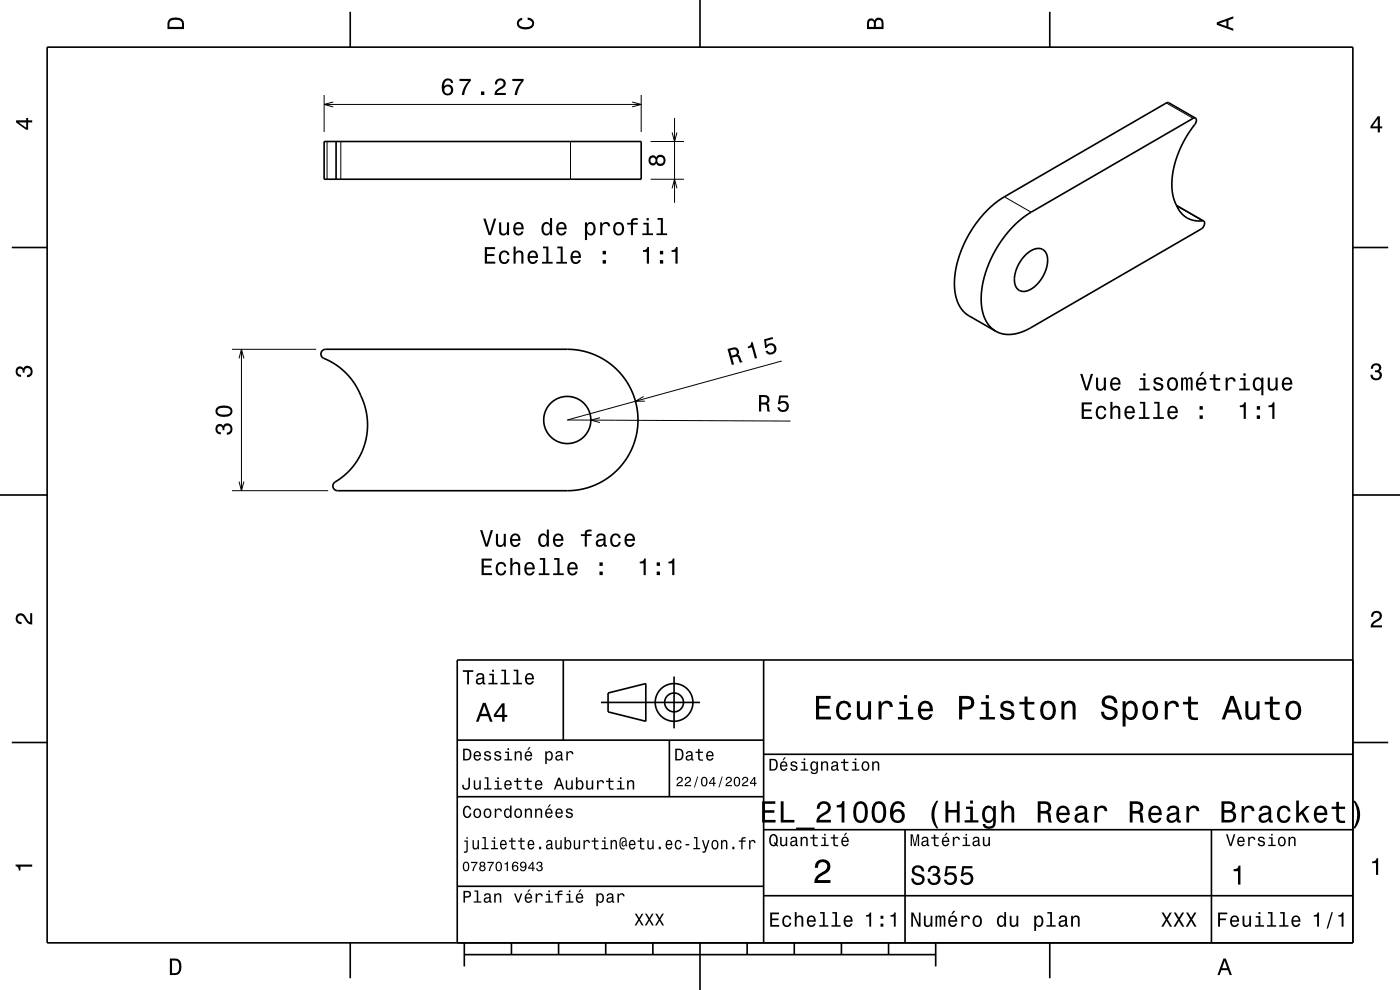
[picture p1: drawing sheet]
<svg xmlns="http://www.w3.org/2000/svg" width="297mm" height="210mm" viewBox="0 0 297 210" stroke-linecap="round" stroke-linejoin="round" font-family="sans-serif">
<g fill="none" stroke="#000" stroke-width=".21">
<path d="M68.8 20.2v7.8M68.8 22.2h67.2M69.4 30v8M70.7 21.6l-1.9 .6 1.9 .5M72.3 30v8M121 30v8M134.1 21.6l1.9 .6-1.9 .5M136 20.2v7.8M138 38h7.1M138 30h7.1M142.6 40l.5-2 .5 2M142.6 28.1l.5 1.9 .5-1.9"/>
<path d="M143.1 25v18M247.4 21.8l5.7 3.3M213.1 41.7l5.6 3.3M249.6 43.7l5.5 3.1M49.2 74.1h17.9M50.7 76l.5-1.9 .5 1.9M51.2 74.1v30M165.8 76.6l-45.5 12.5 47.4 .2M127.3 88.6l-2 .5 2 .5M136.5 84.1l-1.7 1h2M49.2 104.1h20.4M50.7 102.2l.5 1.9 .5-1.9"/>
</g>
<g fill="none" stroke="#000" stroke-width=".35">
<path d="M10 10h277v190h-277zM74.3 2.5v7.5M148.5 0v10M222.7 2.5v7.5M68.8 30h67.2v8h-67.2zM71.3 30v8M253.6 25.1h-.5l-34.5 20-2.1 1.5-1.9 1.8-2.1 2.6-1.9 3.2-1.4 3.4-.9 3.4-.1 2.9 .4 2.8 1.1 2.2 .7 .7 .8 .7M253.6 25.1l-5.7-3.3h-.4l-34.6 20.1-1.9 1.3-2 1.9-1.6 1.9-1.4 2-2 4-.8 2.3-.5 2-.2 2.4v1.8l.7 2.7 .5 1 .8 1 1 .8 5.7 3.3M253.6 25.1a1.28 1.28 0 0 1-.4 1.7l-1.4 2.1-1.3 2.4-1 2.5-.5 2-.4 2.2v2.1l.3 1.8 .7 1.7M2.5 52.5h7.5M217.6 54a2.99 2.99 0 0 1 3.8-.9 4.2 4.2 0 0 1 .2 4.8 6 6 0 0 1-4.5 3.9 2.29 2.29 0 0 1-1.9-2.9 8.1 8.1 0 0 1 2.4-4.9zM249.6 43.6l1 1.6 1.2 1 1.7 .6 1.8 .1"/>
<path d="M249.6 43.6l5.7 3.3M255.3 46.9a1.18 1.18 0 0 1-.5 1.7l-36.8 21.3-1.9 .7-1.7 .3-1.7-.1-1.5-.5M287 52.5h7.5M68.4 74.4l.7-.3h51.4l2.7 .3 2.2 .6 2 .9 1.9 1.2 1.9 1.6 1.7 2.2 1.1 1.9 .8 2.4 .4 2.2 .1 2.5-.4 2.7-1 2.8-1.4 2.4-1.7 2.1-2 1.6-2.4 1.3-2.3 .8-3.5 .5h-49a1.07 1.07 0 0 1-1-1 1.07 1.07 0 0 1 .9-1.1l1.4-1.1 1.5-1.3 1.2-1.6 1-1.7 .7-1.9 .4-1.7 .2-1.7v-2l-.3-2-.5-1.6-.9-2.4-1-1.7-1.1-1.4-1.4-1.4-1.6-1.2-1.7-1a1.27 1.27 0 0 1-1.2-1.8zM0 105h10M287 105h10M119.5 140v17M162 140v60M287 140h-190v60M2.5 157.5h7.5M97 157h65M127.5 149h21"/>
<path d="M129 147l8-2v8l-8-2zM142 157v12M143 143.5v11M287 157.5h7.5M97 169h65M162 176h125M162 160h125M192 176v24M257 176v24M97 188h65M162 190h125M74.3 200v7.5"/>
<path d="M98.5 202.5h100M98.5 200v5M108.5 200v2.5M118.5 200v2.5M128.5 200v2.5M138.5 200v2.5M148.5 200v10M158.5 200v2.5M168.5 200v2.5M178.5 200v2.5M188.5 200v2.5M198.5 200v5"/>
<path d="M222.7 200v7.5"/>
<circle cx="120.3" cy="89.1" r="5"/>
<circle cx="143" cy="149" r="2"/>
<circle cx="143" cy="149" r="4"/>
</g>
<g fill="#000">
<path d="M36 4a2.18 2.18 0 0 0-.5 2.2h3.5v-1.2a1.43 1.43 0 0 0-1.7-1.3zM36.3 4.4a2.15 2.15 0 0 1 2.2 .3l.1 1h-2.6v-1z" fill-rule="evenodd"/>
<path d="M94.2 16.9a2.41 2.41 0 0 0 .2 3.3 1.16 1.16 0 0 0 1.6-.4 1.16 1.16 0 0 0-.2-1.5 1.16 1.16 0 0 0-1.6 0 1.02 1.02 0 0 1 .8-1.3 .58 .58 0 0 1 .7 .6h.4a1.12 1.12 0 0 0-.7-.9 1.12 1.12 0 0 0-1.2 .2zM94.2 19.1a.75 .75 0 0 1 1.5 0 .75 .75 0 0 1-1.5 0zM97.5 16.7v.5h1.9a5.2 5.2 0 0 0-1.4 3h.5a5.3 5.3 0 0 1 1.4-3.1v-.4zM102 19.4v.8h.7v-.8zM105.3 17l-.3 .9h.4a.7 .7 0 0 1 .6-.8 .7 .7 0 0 1 .8 .5 .7 .7 0 0 1-.5 .8 1.8 1.8 0 0 0-1.4 1.8h2.4v-.5h-1.9a2.23 2.23 0 0 1 1.5-1.1 1.13 1.13 0 0 0 .1-1.7 1.13 1.13 0 0 0-1.7 .1zM108.7 16.7v.5h1.9a5.2 5.2 0 0 0-1.4 3h.5a5.3 5.3 0 0 1 1.4-3.1v-.4z" fill-rule="evenodd"/>
<path d="M109.9 4.2l.9-.4v.4a.7 .7 0 0 0-.7 .5 .7 .7 0 0 0 .3 .8 1.7 1.7 0 0 0 2.5-.5 .9 .9 0 0 0-1-.8v-.5a1.24 1.24 0 0 1 1.4 1.1 1.24 1.24 0 0 1-1 1.4 2.22 2.22 0 0 1-2.5-.7l-.2-.5z" fill-rule="evenodd"/>
<path d="M184.2 4.2l-.3 .7v1.3h3.5v-1.3a.98 .98 0 0 0-.7-1.1 .98 .98 0 0 0-1.2 .6 .84 .84 0 0 0-1.3-.2zM184.5 4.5a.54 .54 0 0 1 .6-.1 .54 .54 0 0 1 .3 .6v.7h-1zM185.9 4.4a.62 .62 0 0 1 .8-.1 .62 .62 0 0 1 .3 .6v.8h-1.2z" fill-rule="evenodd"/>
<path d="M258.1 4.7v.6l3.5 1.2v-.4l-1-.4v-1.4l1-.4v-.4zM258.6 5l1.6-.5v1z" fill-rule="evenodd"/>
<path d="M3.4 25.5v.5l2.1 1.5h.5v-1.5h.8v-.5h-.8v-.5h-.4v.5zM4 26h1.6v1.1z" fill-rule="evenodd"/>
<path d="M137.8 33.2a1.05 1.05 0 0 0-.2 1.4 1.05 1.05 0 0 0 1.3 .4l.3-.4a1.11 1.11 0 0 0 1.6 .5 1.11 1.11 0 0 0 .3-1.6 1.03 1.03 0 0 0-.9-.7 1.03 1.03 0 0 0-1 .6l-.1-.2a.85 .85 0 0 0-1.3 0zM139.4 34a.71 .71 0 0 1 1.4 0 .71 .71 0 0 1-1.4 0zM138 34a.59 .59 0 0 1 1.1 0 .59 .59 0 0 1-1.1 0z" fill-rule="evenodd"/>
<path d="M292.3 24.7l-1.6 2.1v.4h1.6v.9h.4v-.9h.5v-.4h-.5v-2.1zM292.3 25.2v1.6h-1.1z" fill-rule="evenodd"/>
<path d="M102.9 52.4v3.5h2.2v-.4h-1.8v-1.2h1.6v-.4h-1.6v-1.1h1.7v-.4zM106.1 53.5a1.53 1.53 0 0 0 .9 2.5 1.06 1.06 0 0 0 1.1-1h-.4a.67 .67 0 0 1-.7 .6 .67 .67 0 0 1-.7-.6 1.11 1.11 0 0 1 .7-1.5 .6 .6 0 0 1 .6 .6h.5a1.09 1.09 0 0 0-.8-.9 1.09 1.09 0 0 0-1.2 .3zM108.9 52.3v3.6h.5v-1.5a.64 .64 0 0 1 .4-.8 .64 .64 0 0 1 .8 .3v2h.4v-1.8a.88 .88 0 0 0-.6-.9 .88 .88 0 0 0-1 .4v-1.3zM112.2 53.5a1.54 1.54 0 0 0 .8 2.5 1.06 1.06 0 0 0 1.1-.9h-.4l-.3 .4-.3 .1a.76 .76 0 0 1-.7-.9h1.7a1.16 1.16 0 0 0-.4-1.4 1.16 1.16 0 0 0-1.5 .2zM112.6 53.7a.66 .66 0 0 1 .8-.1 .66 .66 0 0 1 .3 .7h-1.3zM115.2 52.3v.4h.7v2.8h-.9v.4h2.2v-.4h-.9v-3.2zM118.2 52.3v.4h.7v2.8h-.9v.4h2.3v-.4h-.9v-3.2zM121.3 53.5a1.54 1.54 0 0 0 .8 2.5 1.05 1.05 0 0 0 1.1-.9h-.4l-.3 .4-.3 .1a.76 .76 0 0 1-.7-.9h1.7a1.16 1.16 0 0 0-.4-1.4 1.16 1.16 0 0 0-1.5 .2zM121.7 53.7a.66 .66 0 0 1 .8-.1 .66 .66 0 0 1 .3 .7h-1.3zM127.9 55.2v.7h.6v-.7zM127.9 53.2v.8h.6v-.8z" fill-rule="evenodd"/>
<path d="M102.5 46.4l1.2 3.5h.5l1.1-3.5h-.5l-.9 3-.9-3zM105.9 47.2v1.7a.89 .89 0 0 0 .6 1 .89 .89 0 0 0 1.1-.4v.4h.4v-2.7h-.5v1.5a.65 .65 0 0 1-.3 .8 .65 .65 0 0 1-.8-.3l-.1-2zM109.2 47.5a1.54 1.54 0 0 0 .8 2.5 1.06 1.06 0 0 0 1.1-.9h-.5l-.2 .4-.4 .1a.76 .76 0 0 1-.7-1h1.8a1.16 1.16 0 0 0-.5-1.3 1.16 1.16 0 0 0-1.4 .2zM109.5 47.7a.66 .66 0 0 1 .8-.2 .66 .66 0 0 1 .3 .8h-1.3zM115.1 47.5a1.57 1.57 0 0 0 .8 2.5l.4-.2 .4-.3v.4h.4v-3.6h-.4v1.3a.89 .89 0 0 0-1.6-.1zM115.5 47.7a.62 .62 0 0 1 .7-.2 .62 .62 0 0 1 .4 .6 1.12 1.12 0 0 1-.6 1.5 1.19 1.19 0 0 1-.5-1.9zM118.3 47.5a1.54 1.54 0 0 0 .8 2.5 1.06 1.06 0 0 0 1.1-.9h-.5l-.2 .4-.4 .1a.76 .76 0 0 1-.7-1h1.8a1.17 1.17 0 0 0-.5-1.3 1.17 1.17 0 0 0-1.4 .2zM118.6 47.7a.66 .66 0 0 1 .8-.2 .66 .66 0 0 1 .4 .8h-1.4zM124.1 47.2v3.7h.4v-1.4a.93 .93 0 0 0 1 .5 .93 .93 0 0 0 .8-.9 1.5 1.5 0 0 0-1-2l-.4 .1-.4 .4v-.4zM124.7 47.7a.63 .63 0 0 1 .7-.2 .63 .63 0 0 1 .5 .6 1.13 1.13 0 0 1-.7 1.5 1.18 1.18 0 0 1-.5-1.9zM127.3 47.2v2.7h.5v-1.6a.67 .67 0 0 1 .3-.8 .67 .67 0 0 1 .9 .3v.2h.4a.89 .89 0 0 0-.7-.9 .89 .89 0 0 0-1 .5v-.4zM130.4 47.5a1.53 1.53 0 0 0 .8 2.5 1.48 1.48 0 0 0 1.2-1.5 1.48 1.48 0 0 0-1.2-1.4l-.5 .1zM130.7 47.7a.67 .67 0 0 1 .7-.2 .67 .67 0 0 1 .5 .6 1.11 1.11 0 0 1-.7 1.5 1.17 1.17 0 0 1-.5-1.9zM133 47.3v.3h.8v2.3h.5v-2.3h1v-.3h-1v-.4l.3-.2h.7v-.4a1.04 1.04 0 0 0-1.5 .7v.3zM136.5 47.3v.3h.7v1.9h-.9v.4h2.2v-.4h-.9v-2.2zM137.2 46.3v.5h.4v-.5zM139.5 46.3v.3h.7v2.9h-.9v.4h2.2v-.4h-.9v-3.2z" fill-rule="evenodd"/>
<path d="M136.4 53.1v.3h.8v2.5h.5v-3.5h-.4a.77 .77 0 0 1-.9 .7zM140 55.2v.7h.7v-.7zM140 53.2v.8h.7v-.8zM142.5 53.1v.3h.8v2.5h.4v-3.5h-.3a.77 .77 0 0 1-.9 .7z" fill-rule="evenodd"/>
<path d="M154.3 74l1 3.4 .4-.1-.4-1.4a.85 .85 0 0 1 1.4 .2l.3 .8 .5-.1-.6-1.4-.4-.1a.97 .97 0 0 0 .1-1.2 .97 .97 0 0 0-1.1-.4zM154.9 74.3a1.08 1.08 0 0 1 1.3 0 .61 .61 0 0 1 .1 .6 .61 .61 0 0 1-.6 .4l-.5 .2z" fill-rule="evenodd"/>
<path d="M159.3 72.6a.77 .77 0 0 1-.7 .9l.1 .4 .8-.2 .7 2.4 .4-.2-.9-3.4zM162.1 72l.2 1.9 .4-.2a.79 .79 0 0 1 1.1-.4 .79 .79 0 0 1 .3 1.1 .79 .79 0 0 1-1.1 .2l-.2-.2-.4 .1a1.21 1.21 0 0 0 1.7 .6 1.21 1.21 0 0 0 .4-1.8 1.21 1.21 0 0 0-1.9-.1l-.1-.9 1.5-.4-.1-.4z" fill-rule="evenodd"/>
<path d="M229.2 79.3l1.1 3.5h.5l1.1-3.5h-.5l-.9 3-.9-3zM232.5 80.1v1.8a.89 .89 0 0 0 .6 1 .89 .89 0 0 0 1.1-.5v.4h.4v-2.7h-.4v1.6a.65 .65 0 0 1-.4 .7 .65 .65 0 0 1-.8-.3l-.1-2zM235.8 80.4a1.54 1.54 0 0 0 .8 2.5 1.06 1.06 0 0 0 1.1-.9h-.5l-.2 .4-.4 .1a.75 .75 0 0 1-.7-.9h1.8a1.17 1.17 0 0 0-.5-1.4 1.17 1.17 0 0 0-1.4 .2zM236.1 80.6a.66 .66 0 0 1 .8-.1 .66 .66 0 0 1 .4 .7h-1.4zM241.8 80.2v.4h.7v1.8h-.9v.4h2.3v-.4h-.9v-2.2zM242.5 79.2v.5h.5v-.5zM245 80.2a.75 .75 0 0 0-.3 .9 .75 .75 0 0 0 .8 .5l.8 .3a.63 .63 0 0 1-.6 .7 .63 .63 0 0 1-.6-.6h-.5a1.07 1.07 0 0 0 1.2 .9 1.07 1.07 0 0 0 1-1.2l-.5-.4-1.1-.3a.54 .54 0 0 1 .5-.7 .54 .54 0 0 1 .6 .5h.4a1.03 1.03 0 0 0-.7-.8 1.03 1.03 0 0 0-1 .2zM247.9 80.4a1.53 1.53 0 0 0 .8 2.5 1.48 1.48 0 0 0 1.2-1.4 1.48 1.48 0 0 0-1.2-1.5l-.4 .1zM248.2 80.7a.67 .67 0 0 1 .7-.3 .67 .67 0 0 1 .5 .6 1.11 1.11 0 0 1-.7 1.5 1.17 1.17 0 0 1-.5-1.8zM250.6 80.1v2.7h.4v-1.8l.2-.6h.3l.1 .3v2.1h.4v-2.1l.4-.3 .2 .1v.4v1.9h.4v-1.9a.69 .69 0 0 0-.5-.9l-.6 .4-.1-.3-.4-.1-.4 .4v-.3zM255 78.9l-.5 .8h.3l.7-.8zM254 80.4a1.54 1.54 0 0 0 .8 2.5 1.06 1.06 0 0 0 1.1-.9h-.4l-.3 .4-.3 .1a.76 .76 0 0 1-.7-.9h1.7a1.17 1.17 0 0 0-.5-1.4 1.17 1.17 0 0 0-1.4 .2zM254.4 80.6a.66 .66 0 0 1 .8-.1 .66 .66 0 0 1 .3 .7h-1.3zM257.4 79.4v.8h-.8v.4h.8v1.8a1.05 1.05 0 0 0 1.5 .5v-.4l-1-.1-.1-.5v-1.3h1.1v-.4h-1.1v-.8zM260 80.1v2.7h.5v-1.5a.67 .67 0 0 1 .3-.8 .67 .67 0 0 1 .8 .2l.1 .2h.4a.89 .89 0 0 0-.7-.9 .89 .89 0 0 0-1 .6v-.5zM263.1 80.2v.4h.7v1.8h-.9v.4h2.3v-.4h-1v-2.2zM263.8 79.2v.5h.5v-.5zM266 80.4a1.57 1.57 0 0 0 .8 2.5l.4-.1 .4-.4v1.5h.4v-3.8h-.4v.4l-.2-.2a.87 .87 0 0 0-1.4 .1zM266.4 80.7a.62 .62 0 0 1 .7-.3 .62 .62 0 0 1 .4 .6 1.11 1.11 0 0 1-.6 1.5 1.19 1.19 0 0 1-.5-1.8zM268.9 80.1v1.8a.89 .89 0 0 0 .7 1 .89 .89 0 0 0 1-.5v.4h.4v-2.7h-.4v1.6a.64 .64 0 0 1-.4 .7 .64 .64 0 0 1-.8-.3v-2zM272.2 80.4a1.54 1.54 0 0 0 .8 2.5 1.05 1.05 0 0 0 1.1-.9h-.4l-.3 .4-.3 .1a.75 .75 0 0 1-.7-.9h1.8a1.16 1.16 0 0 0-.5-1.4 1.16 1.16 0 0 0-1.5 .2zM272.6 80.6a.66 .66 0 0 1 .8-.1 .66 .66 0 0 1 .3 .7h-1.3z" fill-rule="evenodd"/>
<path d="M291.1 77.4a1.08 1.08 0 0 1 1.4-.2 1.08 1.08 0 0 1 .4 1.2l-.3 .3a1.06 1.06 0 0 1 .5 1.3 1.06 1.06 0 0 1-1.2 .7 1.1 1.1 0 0 1-1.2-1.2h.5a.71 .71 0 0 0 1 .8 .71 .71 0 0 0 .1-1.3h-.6v-.4a.61 .61 0 0 0 .8-.3 .61 .61 0 0 0-.2-.8 .61 .61 0 0 0-.9 .2l-.1 .5h-.5z" fill-rule="evenodd"/>
<path d="M3.6 78a.86 .86 0 0 1 1.4 .2 1.06 1.06 0 0 1 1.2-.6 1.06 1.06 0 0 1 .7 1.2 1.1 1.1 0 0 1-1.2 1.2v-.4a.71 .71 0 0 0 .8-1 .71 .71 0 0 0-1.3-.1v.6h-.4a.61 .61 0 0 0-.3-.8 .61 .61 0 0 0-.8 .2 .61 .61 0 0 0 .2 .8l.6 .2v.4a1.15 1.15 0 0 1-1.2-.6 1.15 1.15 0 0 1 .3-1.3z" fill-rule="evenodd"/>
<path d="M46 90.2a1.17 1.17 0 0 0-.2 1.3 1.17 1.17 0 0 0 1.1 .6v-.4a.62 .62 0 0 1-.8-.3 .62 .62 0 0 1 .3-.8 .62 .62 0 0 1 .8 .2v.5h.4a.72 .72 0 0 1 .4-1 .72 .72 0 0 1 1 .5 .72 .72 0 0 1-.5 .9l-.4 .1v.4a1.18 1.18 0 0 0 1.2-1.5 1.18 1.18 0 0 0-1.8-.6l-.2 .3a.86 .86 0 0 0-1.3-.2zM46.2 86.3a1.13 1.13 0 0 0-.5 1.2 1.13 1.13 0 0 0 1 .9 2.28 2.28 0 0 0 2.5-.7 1.13 1.13 0 0 0-.9-1.6 2.9 2.9 0 0 0-2.1 .2zM46.2 86.9a2.38 2.38 0 0 1 2.6 0v.7a2.38 2.38 0 0 1-2.6 0z" fill-rule="evenodd"/>
<path d="M161 83.8v3.5h.5v-1.5a.85 .85 0 0 1 1.2 .6l.1 .9h.6l-.3-1.5-.3-.2a.97 .97 0 0 0 .4-1.1 .97 .97 0 0 0-1-.7zM161.5 84.2a1.09 1.09 0 0 1 1.2 .3 .6 .6 0 0 1 0 .7 .6 .6 0 0 1-.7 .2h-.5z" fill-rule="evenodd"/>
<path d="M165.3 83.9h1.9v.4h-1.5l-.2 .9a1.21 1.21 0 0 1 1.7 .6 1.21 1.21 0 0 1-.8 1.7 1.21 1.21 0 0 1-1.5-1.1h.5a.79 .79 0 0 0 1 .5 .79 .79 0 0 0 .4-1.1 .79 .79 0 0 0-1.1-.3l-.3 .2h-.4z" fill-rule="evenodd"/>
<path d="M229.5 85.4v3.5h2.2v-.5h-1.8v-1.2h1.6v-.4h-1.6v-1h1.8v-.4zM232.7 86.4a1.53 1.53 0 0 0 .9 2.6 1.06 1.06 0 0 0 1.1-1.1h-.4a.67 .67 0 0 1-.7 .7 .67 .67 0 0 1-.7-.6 1.12 1.12 0 0 1 .7-1.6 .6 .6 0 0 1 .6 .6h.5a1.09 1.09 0 0 0-.8-.9 1.09 1.09 0 0 0-1.2 .3zM235.6 85.2v3.7h.4v-1.6a.64 .64 0 0 1 .4-.8 .64 .64 0 0 1 .8 .4v2h.5v-1.8a.88 .88 0 0 0-.6-1 .88 .88 0 0 0-1.1 .4v-1.3zM238.8 86.4a1.54 1.54 0 0 0 .8 2.6 1.06 1.06 0 0 0 1.1-.9h-.4l-.2 .3-.4 .2a.76 .76 0 0 1-.7-1h1.8a1.16 1.16 0 0 0-.5-1.3 1.16 1.16 0 0 0-1.5 .1zM239.2 86.7a.66 .66 0 0 1 .8-.2 .66 .66 0 0 1 .3 .8h-1.3zM241.8 85.2v.4h.7v2.9h-.9v.4h2.3v-.4h-.9v-3.3zM244.9 85.2v.4h.7v2.9h-1v.4h2.3v-.4h-.9v-3.3zM247.9 86.4a1.54 1.54 0 0 0 .8 2.6 1.05 1.05 0 0 0 1.1-.9h-.4l-.2 .3-.4 .2a.75 .75 0 0 1-.7-1h1.8a1.16 1.16 0 0 0-.5-1.3 1.16 1.16 0 0 0-1.5 .1zM248.3 86.7a.66 .66 0 0 1 .8-.2 .66 .66 0 0 1 .3 .8h-1.3zM254.5 88.1v.8h.7v-.8zM254.5 86.1v.8h.7v-.8z" fill-rule="evenodd"/>
<path d="M263 86v.4h.8v2.5h.5v-3.6h-.3a.77 .77 0 0 1-1 .7zM266.6 88.1v.8h.7v-.8zM266.6 86.1v.8h.7v-.8zM269.1 86v.4h.8v2.5h.5v-3.6h-.4a.77 .77 0 0 1-.9 .7z" fill-rule="evenodd"/>
<path d="M101.8 112.4l1.2 3.5h.5l1.1-3.5h-.5l-.9 3-.9-3zM105.2 113.2v1.8a.89 .89 0 0 0 .6 1 .89 .89 0 0 0 1.1-.5v.4h.4v-2.7h-.4v1.6a.65 .65 0 0 1-.4 .8 .65 .65 0 0 1-.8-.3l-.1-2.1zM108.5 113.5a1.54 1.54 0 0 0 .8 2.5 1.06 1.06 0 0 0 1.1-.8h-.5l-.2 .3-.4 .1a.75 .75 0 0 1-.7-.9h1.8a1.16 1.16 0 0 0-.5-1.3 1.16 1.16 0 0 0-1.4 .1zM108.8 113.7a.66 .66 0 0 1 .8-.1 .66 .66 0 0 1 .4 .7h-1.4zM114.5 113.5a1.57 1.57 0 0 0 .7 2.5l.5-.1 .3-.4v.4h.4v-3.6h-.4v1.4a.89 .89 0 0 0-1.5-.2zM114.8 113.8a.62 .62 0 0 1 .7-.2 .62 .62 0 0 1 .4 .5 1.11 1.11 0 0 1-.6 1.5 1.19 1.19 0 0 1-.5-1.8zM117.6 113.5a1.54 1.54 0 0 0 .8 2.5 1.06 1.06 0 0 0 1.1-.8h-.5l-.2 .3-.4 .1a.75 .75 0 0 1-.6-.9h1.7a1.17 1.17 0 0 0-.5-1.3 1.17 1.17 0 0 0-1.4 .1zM117.9 113.7a.66 .66 0 0 1 .8-.1 .66 .66 0 0 1 .4 .7h-1.3zM123.2 113.3v.4h.9v2.2h.4v-2.2h1v-.4h-1v-.3l.3-.3h.7v-.3a1.04 1.04 0 0 0-1.4 .7v.2zM126.8 113.4l-.3 .6h.4a.55 .55 0 0 1 .7-.5 .55 .55 0 0 1 .3 .8h-.2a1.14 1.14 0 0 0-1.3 .9 .73 .73 0 0 0 .8 .8l.5-.1 .4-.3 .1 .3 .5 .1v-.4h-.2v-1.6a1.02 1.02 0 0 0-.7-.9 1.02 1.02 0 0 0-1 .3zM126.9 114.9l1.1-.3a.77 .77 0 0 1-.2 .8 .77 .77 0 0 1-.9 .1zM129.7 113.5a1.53 1.53 0 0 0 .9 2.5 1.06 1.06 0 0 0 1.1-1h-.4a.67 .67 0 0 1-.7 .7 .67 .67 0 0 1-.7-.6 1.12 1.12 0 0 1 .7-1.6 .6 .6 0 0 1 .6 .6h.5a1.09 1.09 0 0 0-.8-.9 1.09 1.09 0 0 0-1.2 .3zM132.8 113.5a1.54 1.54 0 0 0 .8 2.5 1.06 1.06 0 0 0 1.1-.8h-.5l-.2 .3-.4 .1a.75 .75 0 0 1-.7-.9h1.8a1.17 1.17 0 0 0-.5-1.3 1.17 1.17 0 0 0-1.4 .1zM133.1 113.7a.66 .66 0 0 1 .8-.1 .66 .66 0 0 1 .3 .7h-1.3z" fill-rule="evenodd"/>
<path d="M3.6 130.4a1.22 1.22 0 0 1 2 .7l.4 .6 .4 .3v-1.9h.4v2.4a1.8 1.8 0 0 1-1.7-1.4 .71 .71 0 0 0-.9-.5 .71 .71 0 0 0-.5 .8 .71 .71 0 0 0 .9 .5v.5a1.18 1.18 0 0 1-1.2-.7 1.18 1.18 0 0 1 .2-1.3z" fill-rule="evenodd"/>
<path d="M102.2 118.5v3.5h2.2v-.4h-1.8v-1.2h1.6v-.4h-1.6v-1.1h1.7v-.4zM105.4 119.6a1.52 1.52 0 0 0 .9 2.5 1.05 1.05 0 0 0 1.1-1.1h-.4a.67 .67 0 0 1-.7 .7 .67 .67 0 0 1-.7-.6 1.12 1.12 0 0 1 .7-1.5 .6 .6 0 0 1 .6 .6h.5a1.09 1.09 0 0 0-.8-1 1.09 1.09 0 0 0-1.2 .4zM108.3 118.4v3.6h.4v-1.6a.63 .63 0 0 1 .5-.8 .63 .63 0 0 1 .7 .7v1.7h.5v-1.8a.88 .88 0 0 0-.6-1 .88 .88 0 0 0-1.1 .5v-1.3zM111.5 119.6a1.54 1.54 0 0 0 .8 2.5 1.06 1.06 0 0 0 1.1-.9h-.4l-.2 .4-.4 .1a.75 .75 0 0 1-.7-.9h1.8a1.17 1.17 0 0 0-.5-1.4 1.17 1.17 0 0 0-1.5 .2zM111.9 119.8a.66 .66 0 0 1 .8-.1 .66 .66 0 0 1 .3 .7h-1.3zM114.5 118.4v.3h.7v2.9h-.9v.4h2.3v-.4h-.9v-3.2zM117.6 118.4v.3h.6v2.9h-.9v.4h2.3v-.4h-.9v-3.2zM120.6 119.6a1.54 1.54 0 0 0 .8 2.5 1.06 1.06 0 0 0 1.1-.9h-.4l-.2 .4-.4 .1a.76 .76 0 0 1-.7-.9h1.8a1.17 1.17 0 0 0-.5-1.4 1.17 1.17 0 0 0-1.5 .2zM121 119.8a.66 .66 0 0 1 .8-.1 .66 .66 0 0 1 .3 .7h-1.3zM127.2 121.2v.8h.7v-.8zM127.2 119.3v.7h.7v-.7z" fill-rule="evenodd"/>
<path d="M135.7 119.1v.4h.8v2.5h.5v-3.5h-.4a.77 .77 0 0 1-.9 .6zM139.3 121.2v.8h.7v-.8zM139.3 119.3v.7h.7v-.7zM141.8 119.1v.4h.8v2.5h.5v-3.5h-.4a.78 .78 0 0 1-.9 .6z" fill-rule="evenodd"/>
<path d="M291.2 129.9a1.18 1.18 0 0 1 1.9 .3 1.18 1.18 0 0 1-1 1.7l-.5 .3-.3 .5h1.9v.4h-2.4a1.8 1.8 0 0 1 1.4-1.8 .71 .71 0 0 0 .5-.8 .71 .71 0 0 0-.9-.5 .71 .71 0 0 0-.5 .8h-.4z" fill-rule="evenodd"/>
<path d="M98.2 158.8v2.5h.9a1.37 1.37 0 0 0 .7-2.2 1.56 1.56 0 0 0-1.6-.3zM98.6 159.1a.98 .98 0 0 1 1.1 .7 .98 .98 0 0 1-.6 1.2h-.5zM100.7 159.6a1.04 1.04 0 0 0-.2 1.2 1.04 1.04 0 0 0 1 .5l.5-.5h-.3l-.4 .3a.54 .54 0 0 1-.5-.7h1.3a.83 .83 0 0 0-.4-.9 .83 .83 0 0 0-1 .1zM100.9 159.7l.2-.1a.47 .47 0 0 1 .5 .1 .47 .47 0 0 1 .1 .5h-.9zM102.9 159.5l-.2 .1a.69 .69 0 0 0 .9 .9l.2 .1a.43 .43 0 0 1-.4 .5 .43 .43 0 0 1-.4-.4h-.3a.74 .74 0 0 0 .9 .7 .74 .74 0 0 0 .5-1l-1-.4a.38 .38 0 0 1 .3-.5 .38 .38 0 0 1 .4 .4h.3a.78 .78 0 0 0-1.2-.4zM105.1 159.5l-.2 .1a.69 .69 0 0 0 .9 .9l.2 .1a.43 .43 0 0 1-.4 .5 .43 .43 0 0 1-.5-.4h-.3a.74 .74 0 0 0 .9 .7 .74 .74 0 0 0 .5-1l-.9-.4a.38 .38 0 0 1 .3-.5 .38 .38 0 0 1 .4 .4h.3a.77 .77 0 0 0-1.2-.4zM107.2 159.4v.3h.5v1.3h-.7v.3h1.6v-.3h-.6v-1.6zM107.7 158.7v.4h.3v-.4zM109.2 159.4v1.9h.3v-1.1a.45 .45 0 0 1 .4-.6 .45 .45 0 0 1 .5 .5v1.2h.3v-1.3a.63 .63 0 0 0-.5-.7 .63 .63 0 0 0-.7 .4v-.3zM112.2 158.5l-.4 .6h.3l.5-.6zM111.5 159.6a1.04 1.04 0 0 0-.2 1.2 1.04 1.04 0 0 0 1.1 .5l.5-.5h-.3l-.5 .3a.54 .54 0 0 1-.5-.7h1.3a.83 .83 0 0 0-.4-.9 .83 .83 0 0 0-1 .1zM111.8 159.7l.1-.1a.48 .48 0 0 1 .5 .1 .48 .48 0 0 1 .2 .5h-1zM115.7 159.4v2.7h.3v-1.1a.66 .66 0 0 0 .7 .4 .66 .66 0 0 0 .5-.6 .91 .91 0 0 0 0-1.1 .91 .91 0 0 0-1-.3l-.2 .3v-.3zM116.1 159.8a.45 .45 0 0 1 .5-.2 .45 .45 0 0 1 .3 .4 .65 .65 0 0 1 .1 .8 .65 .65 0 0 1-.7 .2 .98 .98 0 0 1-.2-1.2zM118.1 159.5l-.2 .4h.3a.39 .39 0 0 1 .4-.3 .39 .39 0 0 1 .3 .5h-.1a.65 .65 0 0 0-1 .4 .65 .65 0 0 0 .6 .9l.6-.3 .1 .2h.4v-.2l-.2-.1v-1.1a.72 .72 0 0 0-.5-.6 .72 .72 0 0 0-.7 .2zM118.2 160.6l.8-.3a.55 .55 0 0 1-.2 .7 .55 .55 0 0 1-.6 0zM120.1 159.4v1.9h.4v-1.1a.47 .47 0 0 1 .2-.6 .47 .47 0 0 1 .6 .2v.2h.4a.64 .64 0 0 0-.5-.7 .64 .64 0 0 0-.8 .4v-.3z" fill-rule="evenodd"/>
<path d="M98.2 142.2v.3h.9v2.7h.4v-2.7h.9v-.3zM101.3 143l-.3 .5h.4a.47 .47 0 0 1 .5-.4 .47 .47 0 0 1 .4 .6l-.2 .1a.84 .84 0 0 0-1 .2 .84 .84 0 0 0 0 1.1 .9 .9 0 0 0 1.3-.2l.1 .2 .5 .1v-.3l-.3-.1v-1.3a.87 .87 0 0 0-1.4-.5zM101.4 144.3l.9-.3a.66 .66 0 0 1-.1 .7 .66 .66 0 0 1-.8 .1zM103.8 142.9v.3h.6v1.6h-.8v.4h2v-.4h-.8v-1.9zM104.4 142.1v.4h.4v-.4zM106.4 142.1v.3h.6v2.4h-.8v.4h1.9v-.4h-.7v-2.7zM109 142.1v.3h.6v2.4h-.8v.4h1.9v-.4h-.7v-2.7zM111.6 143.1a1.32 1.32 0 0 0 .7 2.1 .9 .9 0 0 0 .9-.7h-.3l-.2 .3-.4 .1a.65 .65 0 0 1-.6-.8h1.6a1 1 0 0 0-.4-1.2 1 1 0 0 0-1.3 .2zM111.9 143.3a.57 .57 0 0 1 .7-.1 .57 .57 0 0 1 .3 .6h-1.2z" fill-rule="evenodd"/>
<path d="M102.4 149.1l-1.4 4h.5l.4-1.2h1.6l.4 1.2h.6l-1.5-4zM102.7 149.7l.7 1.7h-1.3zM106.5 149.2l-1.7 2.4v.5h1.7v1h.5v-1h.6v-.5h-.6v-2.4zM106.5 149.9v1.7h-1.3z" fill-rule="evenodd"/>
<path d="M143.2 158.8v2.5h.9a1.37 1.37 0 0 0 .7-2.2 1.56 1.56 0 0 0-1.6-.3zM143.6 159.1a.98 .98 0 0 1 1.1 .7 .98 .98 0 0 1-.6 1.2h-.5zM145.7 159.5l-.2 .4h.3a.39 .39 0 0 1 .5-.3 .39 .39 0 0 1 .3 .5h-.2a.65 .65 0 0 0-.9 .4 .65 .65 0 0 0 .5 .9l.7-.3v.2h.4v-.2l-.1-.1-.1-1.1a.73 .73 0 0 0-.4-.6 .73 .73 0 0 0-.8 .2zM145.8 160.6l.8-.3a.55 .55 0 0 1-.1 .7 .55 .55 0 0 1-.7 0zM148.1 158.9v.5h-.5v.3h.5v1.3a.75 .75 0 0 0 1 .4v-.3a.48 .48 0 0 1-.7-.3v-1.1h.7v-.3h-.7v-.5zM150 159.6a1.04 1.04 0 0 0-.2 1.2 1.04 1.04 0 0 0 1.1 .5l.5-.5h-.4l-.4 .3a.54 .54 0 0 1-.5-.7h1.3a.83 .83 0 0 0-.4-.9 .83 .83 0 0 0-1 .1zM150.3 159.7l.1-.1a.48 .48 0 0 1 .5 .1 .48 .48 0 0 1 .2 .5h-1z" fill-rule="evenodd"/>
<path d="M173.1 147.6v5h3.2v-.6h-2.5v-1.7h2.2v-.6h-2.2v-1.5h2.4v-.6zM177.8 149.2a2.59 2.59 0 0 0 .5 3.4 1.58 1.58 0 0 0 2.3-1.4h-.6a.95 .95 0 0 1-.9 1 .95 .95 0 0 1-1-.9 1.59 1.59 0 0 1 .9-2.1 .85 .85 0 0 1 .9 .8h.7a1.56 1.56 0 0 0-1.1-1.3 1.56 1.56 0 0 0-1.7 .5zM181.8 148.8v2.5a1.27 1.27 0 0 0 .9 1.4 1.27 1.27 0 0 0 1.5-.7v.6h.6v-3.8h-.6v2.2a.92 .92 0 0 1-.6 1.1 .92 .92 0 0 1-1.2-.4v-2.9zM186.4 148.8v3.8h.6v-2.2a.95 .95 0 0 1 .5-1.1 .95 .95 0 0 1 1.2 .3l.1 .4h.6a1.28 1.28 0 0 0-1-1.4 1.28 1.28 0 0 0-1.4 .8v-.6zM190.8 148.9v.5h1v2.7h-1.3v.5h3.2v-.5h-1.3v-3.2zM191.8 147.4v.8h.6v-.8zM195.1 149.2a2.62 2.62 0 0 0 .5 3.4 1.57 1.57 0 0 0 2.2-1.1h-.6l-.3 .5-.5 .2a1.08 1.08 0 0 1-1-1.3h2.5a1.66 1.66 0 0 0-.7-2 1.66 1.66 0 0 0-2.1 .3zM195.6 149.5a.94 .94 0 0 1 1.2-.2 .94 .94 0 0 1 .5 1h-1.9zM203.5 147.6v5h.6v-2.1h.8a1.47 1.47 0 0 0 1.8-1.2 1.47 1.47 0 0 0-1.5-1.7zM204.1 148.2a1.6 1.6 0 0 1 1.8 .5 .86 .86 0 0 1 0 .9 .86 .86 0 0 1-.9 .3h-.9zM208.1 148.9v.5h1v2.7h-1.3v.5h3.3v-.5h-1.3v-3.2zM209.1 147.4v.8h.7v-.8zM212.6 148.9a1.08 1.08 0 0 0-.3 1.2 1.08 1.08 0 0 0 1 .7l1.1 .4a.57 .57 0 0 1 .2 .6 .57 .57 0 0 1-.5 .4 .96 .96 0 0 1-1.4-.8h-.6a1.6 1.6 0 0 0 1.3 1.4 1.6 1.6 0 0 0 1.7-.8 1.13 1.13 0 0 0-1-1.6l-1.1-.3-.2-.4a.87 .87 0 0 1 .9-.5 .87 .87 0 0 1 .8 .6h.6a1.41 1.41 0 0 0-2.1-1.1zM217.4 147.8v1.1h-1.1v.5h1.1v2.6l.2 .4 .4 .3h1.4v-.5a.97 .97 0 0 1-1.4-.5v-2.3h1.4v-.5h-1.4v-1.1zM221.1 149.2a2.56 2.56 0 0 0 .5 3.4 1.72 1.72 0 0 0 1.8-.2 1.72 1.72 0 0 0 .6-1.7 1.7 1.7 0 0 0-.9-1.9 1.7 1.7 0 0 0-2 .4zM221.6 149.6a.96 .96 0 0 1 1-.4 .96 .96 0 0 1 .7 .8 1.59 1.59 0 0 1-1 2.2 1.19 1.19 0 0 1-1-1.5zM225.2 148.8v3.8h.6v-2.2a.97 .97 0 0 1 .5-1.1 .97 .97 0 0 1 1.1 .2l.1 .7v2.4h.7v-2.5a1.27 1.27 0 0 0-.9-1.4 1.27 1.27 0 0 0-1.5 .6v-.5zM234.1 147.9a1.38 1.38 0 0 0-.3 1.5 1.38 1.38 0 0 0 1.3 .9 1.25 1.25 0 0 1 1.4 .9 1.15 1.15 0 0 1-1.3 .9 1.15 1.15 0 0 1-1-1.1h-.7a1.8 1.8 0 0 0 1.7 1.8 1.8 1.8 0 0 0 1.9-1.6 1.46 1.46 0 0 0-1.5-1.4l-.6-.2a.83 .83 0 0 1-.5-1.1 .83 .83 0 0 1 1.2-.3l.5 .5 .1 .4h.7a1.67 1.67 0 0 0-1-1.6 1.67 1.67 0 0 0-1.9 .4zM238.2 148.8v5.3h.6v-2.1a1.32 1.32 0 0 0 1.4 .7 1.32 1.32 0 0 0 1.1-1.1 2.43 2.43 0 0 0-.8-2.8 1.21 1.21 0 0 0-1.7 .5v-.5zM239.1 149.6a.9 .9 0 0 1 .9-.4 .9 .9 0 0 1 .7 .8 1.61 1.61 0 0 1-.9 2.2 1.18 1.18 0 0 1-1-1.5zM242.8 149.2a2.56 2.56 0 0 0 .5 3.4 1.72 1.72 0 0 0 1.8-.2 1.72 1.72 0 0 0 .6-1.7 1.7 1.7 0 0 0-.9-1.9 1.7 1.7 0 0 0-2 .4zM243.3 149.6a.96 .96 0 0 1 1-.4 .96 .96 0 0 1 .7 .8 1.59 1.59 0 0 1-1 2.2 1.19 1.19 0 0 1-1-1.5zM247.1 148.8v3.8h.6v-2.2a.95 .95 0 0 1 .5-1.1 .95 .95 0 0 1 1.2 .3l.1 .4h.6a1.28 1.28 0 0 0-1-1.4 1.28 1.28 0 0 0-1.4 .8v-.6zM252 147.8v1.1h-1v.5h1l.1 2.6 .2 .4 .4 .3h1.4v-.5a.97 .97 0 0 1-1.4-.5v-2.3h1.4v-.5h-1.4v-1.1zM261 147.6l-1.8 5h.6l.6-1.4h2l.5 1.4h.7l-1.9-5zM261.4 148.3l.7 2.2h-1.5zM264.2 148.8v2.5a1.27 1.27 0 0 0 .9 1.4 1.27 1.27 0 0 0 1.5-.7v.6h.6v-3.8h-.6v2.2a.92 .92 0 0 1-.6 1.1 .92 .92 0 0 1-1.1-.4l-.1-2.9zM269.4 147.8v1.1h-1.1v.5h1.1v2.6l.2 .4 .4 .3 .7 .1 .8-.1v-.5a.97 .97 0 0 1-1.4-.5l-.1-2.3h1.5v-.5h-1.5v-1.1zM273.1 149.2a2.56 2.56 0 0 0 .6 3.4 1.72 1.72 0 0 0 1.8-.2 1.72 1.72 0 0 0 .6-1.7 1.7 1.7 0 0 0-.9-1.9 1.7 1.7 0 0 0-2.1 .4zM273.6 149.6a.96 .96 0 0 1 1-.4 .96 .96 0 0 1 .7 .8 1.59 1.59 0 0 1-.9 2.2 1.19 1.19 0 0 1-1.1-1.5z" fill-rule="evenodd"/>
<path d="M99.4 165v1.6a.53 .53 0 0 1-.6 .6 .53 .53 0 0 1-.4-.7h-.3a.84 .84 0 0 0 .7 1.1 .84 .84 0 0 0 .9-.9v-1.7zM100.5 165.5v1.3a.63 .63 0 0 0 .4 .7 .63 .63 0 0 0 .8-.3v.3h.3v-2h-.3v1.2a.46 .46 0 0 1-.3 .5 .46 .46 0 0 1-.6-.2v-1.5zM102.8 164.9v.2h.5v2.1h-.6v.3h1.6v-.3h-.7v-2.3zM105 165.6v.3h.5v1.3h-.7v.3h1.7v-.3h-.7v-1.6zM105.5 164.9v.3h.3v-.3zM107.2 165.7a1.04 1.04 0 0 0-.2 1.2 1.04 1.04 0 0 0 1 .6l.5-.6h-.3l-.4 .4a.54 .54 0 0 1-.5-.7h1.3a.83 .83 0 0 0-.4-1 .83 .83 0 0 0-1 .1zM107.4 165.9l.2-.1a.48 .48 0 0 1 .5 .1 .48 .48 0 0 1 .1 .4h-.9zM109.6 165v.6h-.5v.3h.5v1.3a.74 .74 0 0 0 1 .3v-.3l-.6-.1-.1-.3v-.9h.7v-.3h-.7v-.6zM111.8 165v.6h-.6v.3h.6v1.3a.75 .75 0 0 0 1 .3v-.3a.48 .48 0 0 1-.7-.2v-1.1h.7v-.3h-.7v-.6zM113.7 165.7a1.04 1.04 0 0 0-.2 1.2 1.04 1.04 0 0 0 1 .6l.5-.6h-.3l-.4 .4a.54 .54 0 0 1-.5-.7h1.3a.83 .83 0 0 0-.4-1 .83 .83 0 0 0-1 .1zM113.9 165.9l.2-.1a.48 .48 0 0 1 .5 .1 .48 .48 0 0 1 .1 .4h-.9zM118.4 165l-.9 2.5h.3l.3-.8h1l.3 .8h.3l-.9-2.5zM118.6 165.3l.4 1.1h-.8zM120 165.5v1.3a.63 .63 0 0 0 .5 .7 .63 .63 0 0 0 .7-.3v.3h.3v-2h-.3v1.2a.46 .46 0 0 1-.3 .5 .46 .46 0 0 1-.6-.2v-1.5zM122.2 164.9v2.6h.3v-.3a.66 .66 0 0 0 .7 .3 .66 .66 0 0 0 .5-.6 .9 .9 0 0 0 0-1 .9 .9 0 0 0-1-.3l-.2 .2v-.9zM122.6 165.9a.45 .45 0 0 1 .5-.1 .45 .45 0 0 1 .3 .4 .65 .65 0 0 1 .1 .7 .65 .65 0 0 1-.7 .3 .98 .98 0 0 1-.2-1.3zM124.4 165.5v1.3a.63 .63 0 0 0 .4 .7 .63 .63 0 0 0 .8-.3v.3h.3v-2h-.4v1.2a.46 .46 0 0 1-.2 .5 .46 .46 0 0 1-.6-.2v-1.5zM126.7 165.5v2h.3v-1.1a.47 .47 0 0 1 .2-.6 .47 .47 0 0 1 .6 .2v.1h.4a.64 .64 0 0 0-.5-.6 .64 .64 0 0 0-.8 .4v-.4zM129.1 165v.6h-.5v.3h.5v1.3a.75 .75 0 0 0 1.1 .3v-.3a.48 .48 0 0 1-.7-.2l-.1-1.1h.8v-.3h-.8v-.6zM131 165.6v.3h.5v1.3h-.6v.3h1.6v-.3h-.7v-1.6zM131.5 164.9v.3h.3v-.3zM133 165.5v2h.4v-1.1a.45 .45 0 0 1 .3-.7 .45 .45 0 0 1 .5 .6v1.2h.3v-1.3a.63 .63 0 0 0-.4-.7 .63 .63 0 0 0-.8 .3v-.3z" fill-rule="evenodd"/>
<path d="M98.4 171.2a1.45 1.45 0 0 0 .7 2.3 .94 .94 0 0 0 .9-1h-.3a.59 .59 0 0 1-.8 .7 1.31 1.31 0 0 1 .2-2l.3 .1 .2 .4h.4a.85 .85 0 0 0-.6-.8 .85 .85 0 0 0-1 .3zM100.6 171.7a1.04 1.04 0 0 0-.1 1.3 1.04 1.04 0 0 0 1.1 .5 1.04 1.04 0 0 0 .5-1.3 1.04 1.04 0 0 0-1.2-.7zM100.9 171.9a.48 .48 0 0 1 .5-.1 .48 .48 0 0 1 .3 .4 .66 .66 0 0 1 0 .7 .66 .66 0 0 1-.7 .3 .98 .98 0 0 1-.1-1.3zM102.8 171.7a1.04 1.04 0 0 0-.2 1.3 1.04 1.04 0 0 0 1.2 .5 1.04 1.04 0 0 0 .5-1.3 1.04 1.04 0 0 0-1.2-.7zM103 171.9a.48 .48 0 0 1 .5-.1 .48 .48 0 0 1 .4 .4 .66 .66 0 0 1 0 .7 .66 .66 0 0 1-.7 .3 .97 .97 0 0 1-.2-1.3zM105 171.5v2h.3v-1.1a.47 .47 0 0 1 .2-.6 .47 .47 0 0 1 .6 .2l.1 .1h.3a.64 .64 0 0 0-.5-.6 .64 .64 0 0 0-.7 .4v-.4zM107.1 171.7a1.06 1.06 0 0 0-.2 1.2 1.06 1.06 0 0 0 .9 .6l.4-.3v.3h.3v-2.6h-.3v.9a.63 .63 0 0 0-1.1-.1zM107.4 171.9a.44 .44 0 0 1 .4-.1 .44 .44 0 0 1 .4 .4 .65 .65 0 0 1 0 .7 .65 .65 0 0 1-.7 .3l-.2-.4zM109.3 171.7a1.04 1.04 0 0 0-.1 1.3 1.04 1.04 0 0 0 1.1 .5 1.04 1.04 0 0 0 .5-1.3 1.04 1.04 0 0 0-1.2-.7zM109.5 171.9a.48 .48 0 0 1 .6-.1 .48 .48 0 0 1 .3 .4 .66 .66 0 0 1 0 .7 .66 .66 0 0 1-.7 .3 .98 .98 0 0 1-.2-1.3zM111.4 171.5v2h.3v-1.1a.45 .45 0 0 1 .3-.7 .45 .45 0 0 1 .5 .6v1.2h.4v-1.3a.63 .63 0 0 0-.5-.7 .63 .63 0 0 0-.7 .3v-.3zM113.5 171.5v2h.3v-1.1a.45 .45 0 0 1 .3-.6 .45 .45 0 0 1 .6 .2v1.5h.3v-1.3a.63 .63 0 0 0-.4-.7 .63 .63 0 0 0-.8 .3v-.3zM116.5 170.7l-.3 .6h.2l.5-.6zM115.9 171.7a1.04 1.04 0 0 0-.2 1.2 1.04 1.04 0 0 0 1 .6l.5-.6h-.3l-.4 .4a.54 .54 0 0 1-.5-.7h1.2a.83 .83 0 0 0-.3-1 .83 .83 0 0 0-1 .1zM116.1 171.9l.2-.1a.47 .47 0 0 1 .4 .1 .47 .47 0 0 1 .2 .4h-.9zM118 171.7a1.04 1.04 0 0 0-.2 1.2 1.04 1.04 0 0 0 1.1 .6l.5-.6h-.3l-.5 .4a.53 .53 0 0 1-.5-.7h1.3a.83 .83 0 0 0-.3-1 .83 .83 0 0 0-1.1 .1zM118.3 171.9l.1-.1a.47 .47 0 0 1 .5 .1 .47 .47 0 0 1 .2 .4h-1zM120.2 171.6l-.1 .2a.69 .69 0 0 0 .8 .9l.3 .1a.43 .43 0 0 1-.4 .5 .43 .43 0 0 1-.5-.4h-.3a.74 .74 0 0 0 .9 .7 .74 .74 0 0 0 .5-1.1l-1-.3a.38 .38 0 0 1 .3-.5 .38 .38 0 0 1 .5 .3h.3a.77 .77 0 0 0-1.3-.4z" fill-rule="evenodd"/>
<path d="M143.7 164.9l-.2 .6h.3a.4 .4 0 0 1 .3-.5 .4 .4 0 0 1 .5 .3 .4 .4 0 0 1-.3 .5l-.2 .1a.93 .93 0 0 0-.6 .9h1.4v-.3h-1.1l.5-.4a.67 .67 0 0 0 .5-1 .67 .67 0 0 0-1.1-.2zM145.5 164.9l-.2 .6h.2a.4 .4 0 0 1 .3-.5 .4 .4 0 0 1 .5 .3 .4 .4 0 0 1-.3 .5l-.1 .1a.93 .93 0 0 0-.7 .9h1.4v-.3h-1.1l.5-.4a.67 .67 0 0 0 .5-1 .67 .67 0 0 0-1-.2zM147.9 164.7l-.7 2.3h.2l.7-2.3zM148.9 165a1.15 1.15 0 0 0 .5 1.8 1.16 1.16 0 0 0 .5-1.8 .63 .63 0 0 0-1 0zM149.2 165.1l.2-.1a.98 .98 0 0 1 0 1.6l-.2-.1-.2-.3v-.7zM151.3 164.8l-.9 1.2v.3h.9v.5h.2v-.5h.3v-.3h-.3v-1.2zM151.3 165.2v.8h-.6zM153.1 164.7l-.7 2.3h.2l.7-2.3zM154.1 164.9l-.2 .6h.3a.4 .4 0 0 1 .3-.5 .4 .4 0 0 1 .5 .3 .4 .4 0 0 1-.3 .5l-.2 .1a.93 .93 0 0 0-.6 .9h1.4v-.3h-1.1l.5-.4a.67 .67 0 0 0 .5-1 .67 .67 0 0 0-1.1-.2zM155.8 165a1.15 1.15 0 0 0 .5 1.8 1.16 1.16 0 0 0 .5-1.8 .63 .63 0 0 0-1 0zM156.1 165.1l.2-.1a.98 .98 0 0 1 0 1.6l-.2-.1-.2-.3v-.7zM157.6 164.9l-.2 .6h.3a.4 .4 0 0 1 .3-.5 .4 .4 0 0 1 .5 .3 .4 .4 0 0 1-.3 .5l-.2 .1a.94 .94 0 0 0-.6 .9h1.3v-.3h-1l.4-.4a.67 .67 0 0 0 .6-1 .67 .67 0 0 0-1.1-.2zM160 164.8l-.9 1.2v.3h.9v.5h.2v-.5h.3v-.3h-.3v-1.2zM160 165.2v.8h-.7z" fill-rule="evenodd"/>
<path d="M161.7 170v4.5h2.8v-.6h-2.2v-1.5h2v-.5h-2v-1.4h2.2v-.5zM165.6 170v4.5h2.9v-.6h-2.3v-3.9zM168.9 175.5v.5h3.9v-.5zM173.7 170.4l-.3 .4-.1 .8h.6a.91 .91 0 0 1 .6-1.1 .91 .91 0 0 1 1.1 .6 .91 .91 0 0 1-.6 1.1 2.33 2.33 0 0 0-1.8 2.3h3.1v-.6h-2.5a2.19 2.19 0 0 1 1.5-1.2 1.47 1.47 0 0 0 .7-2.2 1.47 1.47 0 0 0-2.3-.1zM177.5 170.8v.5h1v3.2h.6v-4.6h-.4a1 1 0 0 1-1.2 .9zM181.4 170.5a4 4 0 0 0 0 3.5 1.46 1.46 0 0 0 1.6 .5 1.46 1.46 0 0 0 1-1.2 2.96 2.96 0 0 0-.8-3.2l-.6-.2-.7 .2zM182.1 170.6l.5-.1 .4 .1a3 3 0 0 1 0 3.4l-.4 .1-.5-.1a3 3 0 0 1 0-3.4zM185.3 170.5a4 4 0 0 0 0 3.5 1.46 1.46 0 0 0 1.6 .5 1.46 1.46 0 0 0 1-1.2 2.97 2.97 0 0 0-.8-3.2l-.6-.2-.7 .2zM186 170.6l.5-.1 .4 .1a3.1 3.1 0 0 1 0 3.4l-.4 .1-.5-.1a3.1 3.1 0 0 1 0-3.4zM189.5 170.3l-.4 .6a3.8 3.8 0 0 0 .1 3.2 1.52 1.52 0 0 0 2 .3 1.52 1.52 0 0 0 .6-1.9 1.52 1.52 0 0 0-1.9-.8l-.5 .4a1.31 1.31 0 0 1 1.1-1.6 .74 .74 0 0 1 .8 .7h.6a1.43 1.43 0 0 0-.9-1.2 1.43 1.43 0 0 0-1.5 .3zM189.4 173.1a.96 .96 0 0 1 1.9 0 .96 .96 0 0 1-1.9 0zM198.6 169.9a4.6 4.6 0 0 0 0 5.8h.5a5.5 5.5 0 0 1 0-5.8zM200.6 170v4.5h.6v-2.1h1.8v2.1h.6v-4.5h-.6v1.8h-1.8v-1.8zM204.9 171.1v.5h.9v2.4h-1.2v.5h3v-.5h-1.2v-2.9zM205.8 169.8v.7h.6v-.7zM208.7 171.4a2.43 2.43 0 0 0 .4 3.1 1.17 1.17 0 0 0 1.6-.6 .99 .99 0 0 1-.9 1.4l-.6-.1-.2-.4h-.5a1.04 1.04 0 0 0 1.3 1 1.27 1.27 0 0 0 1.5-1.5v-3.3h-.6v.6l-.4-.6a1.15 1.15 0 0 0-1.6 .4zM209.2 171.7a.82 .82 0 0 1 .8-.3 .82 .82 0 0 1 .6 .7 1.42 1.42 0 0 1-.8 2 1.54 1.54 0 0 1-.6-2.4zM212.4 169.8v4.7h.6v-2a.82 .82 0 0 1 .5-1 .82 .82 0 0 1 1 .4l.1 2.6h.6v-2.3a1.13 1.13 0 0 0-.8-1.3 1.13 1.13 0 0 0-1.4 .6v-1.7zM220.2 170v4.5h.6v-1.9a1.38 1.38 0 0 1 1.5 .3l.2 1.6h.7l-.4-1.9-.4-.3a1.24 1.24 0 0 0 .6-1.5 1.24 1.24 0 0 0-1.3-.8zM220.8 170.5a1.39 1.39 0 0 1 1.5 .4 .78 .78 0 0 1 0 .9 .78 .78 0 0 1-.9 .2h-.6zM224.5 171.4a1.98 1.98 0 0 0 1 3.2 1.36 1.36 0 0 0 1.4-1.1h-.6l-.3 .4-.4 .2a.97 .97 0 0 1-.9-1.2h2.2a1.5 1.5 0 0 0-.6-1.8 1.5 1.5 0 0 0-1.8 .3zM224.9 171.6a.85 .85 0 0 1 1-.1 .85 .85 0 0 1 .4 .9h-1.6zM228.4 171.2l-.2 .3-.1 .5h.5a.71 .71 0 0 1 .9-.7 .71 .71 0 0 1 .5 1l-.3 .1a1.46 1.46 0 0 0-1.7 1.2 .93 .93 0 0 0 1 1l.6-.2 .5-.4 .2 .4 .7 .1v-.5h-.3l-.1-2.1a1.31 1.31 0 0 0-2.2-.7zM228.7 173.1l1.4-.4a.99 .99 0 0 1-.3 1.1 .99 .99 0 0 1-1.1 .1l-.2-.4zM232.2 171v3.5h.5v-2a.85 .85 0 0 1 .5-1 .85 .85 0 0 1 1.1 .3v.3h.6a1.15 1.15 0 0 0-.9-1.2 1.15 1.15 0 0 0-1.3 .7v-.6zM239.7 170v4.5h.6v-1.9a1.39 1.39 0 0 1 1.5 .3l.2 1.6h.7l-.4-1.9-.4-.3a1.24 1.24 0 0 0 .6-1.5 1.24 1.24 0 0 0-1.3-.8zM240.3 170.5a1.4 1.4 0 0 1 1.6 .4 .78 .78 0 0 1-.1 .9 .78 .78 0 0 1-.8 .2h-.7zM244 171.4a1.98 1.98 0 0 0 1 3.2 1.36 1.36 0 0 0 1.4-1.1h-.6l-.3 .4-.4 .2a.97 .97 0 0 1-.9-1.2h2.3a1.5 1.5 0 0 0-.7-1.8 1.5 1.5 0 0 0-1.8 .3zM244.4 171.6a.85 .85 0 0 1 1-.1 .85 .85 0 0 1 .5 .9h-1.7zM247.9 171.2l-.2 .3-.1 .5h.5a.71 .71 0 0 1 .9-.7 .71 .71 0 0 1 .5 1l-.3 .1a1.47 1.47 0 0 0-1.7 1.2 .94 .94 0 0 0 1 1l.6-.2 .5-.4 .2 .4 .7 .1v-.5h-.3v-2.1a1.31 1.31 0 0 0-2.3-.7zM248.2 173.1l1.4-.4a.99 .99 0 0 1-.3 1.1 .99 .99 0 0 1-1.1 .1l-.2-.4zM251.7 171v3.5h.6v-2a.85 .85 0 0 1 .4-1 .85 .85 0 0 1 1.1 .3v.3h.6a1.15 1.15 0 0 0-.9-1.2 1.15 1.15 0 0 0-1.3 .7v-.6zM259.1 170v4.5h1.7a1.26 1.26 0 0 0 1.4-1 1.26 1.26 0 0 0-.8-1.5 1.1 1.1 0 0 0 .6-1.3 1.1 1.1 0 0 0-1.3-.7zM259.7 170.5h1a.68 .68 0 0 1 .8 .7 .68 .68 0 0 1-.9 .6h-.9zM259.7 172.4h1a.78 .78 0 0 1 .9 .7 .78 .78 0 0 1-.8 .8h-1.1zM263.4 171v3.5h.6v-2a.85 .85 0 0 1 .4-1 .85 .85 0 0 1 1.1 .3l.1 .3h.5a1.15 1.15 0 0 0-.9-1.2 1.15 1.15 0 0 0-1.3 .7v-.6zM267.5 171.2l-.3 .3-.1 .5h.5a.71 .71 0 0 1 .9-.7 .71 .71 0 0 1 .5 1l-.3 .1a1.46 1.46 0 0 0-1.7 1.2 .93 .93 0 0 0 1 1l.6-.2 .6-.4 .1 .4 .7 .1v-.5h-.3v-2.1a1.31 1.31 0 0 0-2.2-.7zM267.7 173.1l1.4-.4a.99 .99 0 0 1-.3 1.1 .99 .99 0 0 1-1.1 .1l-.1-.4zM271.3 171.4a1.96 1.96 0 0 0 1.1 3.2 1.36 1.36 0 0 0 1.4-1.4h-.6a.86 .86 0 0 1-.8 .9 .86 .86 0 0 1-.9-.8 1.43 1.43 0 0 1 .9-1.9 .77 .77 0 0 1 .8 .7h.6a1.41 1.41 0 0 0-1-1.2 1.41 1.41 0 0 0-1.5 .5zM275 169.8v4.7h.6v-1.3l.5-.5 1.1 1.8h.6l-1.3-2.2 1.3-1.3h-.7l-1.5 1.6v-2.8zM279.1 171.4a1.98 1.98 0 0 0 1 3.2 1.36 1.36 0 0 0 1.4-1.1h-.5l-.3 .4-.5 .2a.97 .97 0 0 1-.9-1.2h2.3a1.5 1.5 0 0 0-.6-1.8 1.5 1.5 0 0 0-1.9 .3zM279.6 171.6a.85 .85 0 0 1 1-.1 .85 .85 0 0 1 .4 .9h-1.7zM283.5 170.1v1h-1v.5h1v2.3l.2 .4 .4 .2 .6 .1h.6v-.5a.88 .88 0 0 1-1.2-.5l-.1-2h1.3v-.5h-1.3v-1zM287.1 169.9a5.6 5.6 0 0 1 0 5.8h.4a4.6 4.6 0 0 0 0-5.8z" fill-rule="evenodd"/>
<path d="M163.2 161v2.5h.9a1.37 1.37 0 0 0 .7-2.2 1.58 1.58 0 0 0-1.6-.3zM163.6 161.3a.98 .98 0 0 1 1.1 .7 .98 .98 0 0 1-.6 1.2h-.5zM166.4 160.7l-.4 .6h.2l.5-.6zM165.7 161.7a1.04 1.04 0 0 0-.2 1.2 1.04 1.04 0 0 0 1 .6l.5-.6h-.3l-.4 .4a.54 .54 0 0 1-.5-.7h1.3a.83 .83 0 0 0-.4-1 .83 .83 0 0 0-1 .1zM165.9 161.9l.2-.1a.48 .48 0 0 1 .5 .1 .48 .48 0 0 1 .1 .4h-.9zM167.9 161.6l-.2 .2a.68 .68 0 0 0 .9 .9l.2 .1a.43 .43 0 0 1-.4 .5 .43 .43 0 0 1-.4-.4h-.3a.74 .74 0 0 0 .9 .7 .74 .74 0 0 0 .5-1.1l-1-.3a.38 .38 0 0 1 .3-.5 .38 .38 0 0 1 .4 .4l.3-.1a.78 .78 0 0 0-1.2-.4zM170 161.6v.3h.5v1.3h-.7v.3h1.7v-.3h-.7v-1.6zM170.5 160.9v.3h.3v-.3zM172.1 161.7a1.06 1.06 0 0 0-.2 1.2 1.06 1.06 0 0 0 .9 .6l.4-.3a.52 .52 0 0 1-.2 .7 .52 .52 0 0 1-.7-.3h-.3a.78 .78 0 0 0 .9 .6 .78 .78 0 0 0 .6-.8v-1.9h-.3v.4l-.2-.3a.64 .64 0 0 0-.9 .1zM172.4 161.9a.45 .45 0 0 1 .4-.1 .45 .45 0 0 1 .4 .4 .65 .65 0 0 1 0 .7 .65 .65 0 0 1-.7 .3l-.2-.4zM174.2 161.5v2h.3v-1.1a.45 .45 0 0 1 .3-.6 .45 .45 0 0 1 .5 .2l.1 1.5h.3v-1.3a.63 .63 0 0 0-.5-.7 .63 .63 0 0 0-.7 .3v-.3zM176.6 161.6l-.2 .5h.3a.39 .39 0 0 1 .4-.4 .39 .39 0 0 1 .3 .6h-.1a.65 .65 0 0 0-1 .4 .65 .65 0 0 0 .6 .8l.6-.3 .1 .2 .4 .1-.2-.4v-1a.73 .73 0 0 0-1.2-.5zM176.7 162.7l.8-.2a.55 .55 0 0 1-.2 .6 .55 .55 0 0 1-.6 .1zM178.9 161v.6h-.5v.3h.5l.1 1.3a.75 .75 0 0 0 1 .3v-.3a.48 .48 0 0 1-.7-.2v-1.1h.7v-.3h-.7v-.6zM180.8 161.6v.3h.5v1.3h-.6v.3h1.6v-.3h-.6v-1.6zM181.3 160.9v.3h.4v-.3zM183 161.7a1.04 1.04 0 0 0-.2 1.3 1.04 1.04 0 0 0 1.2 .5 1.04 1.04 0 0 0 .4-1.3 1.04 1.04 0 0 0-1.2-.7zM183.2 161.9a.48 .48 0 0 1 .5-.1 .48 .48 0 0 1 .4 .4 .66 .66 0 0 1 0 .7 .66 .66 0 0 1-.7 .3 .98 .98 0 0 1-.2-1.3zM185 161.5v2h.3v-1.1a.45 .45 0 0 1 .3-.6 .45 .45 0 0 1 .6 .2v1.5h.3v-1.3a.63 .63 0 0 0-.4-.7 .63 .63 0 0 0-.8 .3v-.3z" fill-rule="evenodd"/>
<path d="M163.4 177.2a1.45 1.45 0 0 0 .7 2.3l.5-.2 .3 .3 .2-.2-.3-.3a1.53 1.53 0 0 0-.5-2.2l-.6 .1zM163.8 177.3l.3-.1a1.21 1.21 0 0 1 .5 1.7l-.3-.3-.2 .2 .3 .3a.45 .45 0 0 1-.7-.1 1.62 1.62 0 0 1 .1-1.7zM165.5 177.5v1.3a.63 .63 0 0 0 .4 .7 .63 .63 0 0 0 .8-.3v.3h.3v-2h-.3v1.2a.46 .46 0 0 1-.3 .5 .46 .46 0 0 1-.6-.2v-1.5zM167.9 177.6l-.2 .5h.3a.39 .39 0 0 1 .5-.4 .39 .39 0 0 1 .2 .6h-.1a.65 .65 0 0 0-.9 .4 .65 .65 0 0 0 .5 .8l.6-.3 .1 .2 .4 .1v-.3h-.2v-1.1a.73 .73 0 0 0-1.2-.5zM168 178.7l.8-.2a.55 .55 0 0 1-.2 .6 .55 .55 0 0 1-.6 .1zM169.8 177.5v2h.4v-1.1a.45 .45 0 0 1 .2-.6 .45 .45 0 0 1 .6 .2v1.5h.3v-1.3a.63 .63 0 0 0-.4-.7 .63 .63 0 0 0-.8 .3v-.3zM172.4 177v.6h-.5v.3h.5l.1 1.3a.75 .75 0 0 0 1 .3v-.3a.49 .49 0 0 1-.7-.2v-1.1h.7v-.3h-.7v-.6zM174.3 177.6v.3h.5v1.3h-.6v.3h1.6v-.3h-.6v-1.6zM174.8 176.9v.3h.4v-.3zM176.8 177v.6h-.6v.3h.6v1.3a.74 .74 0 0 0 1 .3v-.3a.49 .49 0 0 1-.7-.2v-1.1h.7v-.3h-.7v-.6zM179.4 176.7l-.4 .6h.2l.5-.6zM178.7 177.7a1.04 1.04 0 0 0-.2 1.2 1.04 1.04 0 0 0 1 .6l.5-.6h-.3l-.4 .4a.54 .54 0 0 1-.5-.7h1.3a.83 .83 0 0 0-.4-1 .83 .83 0 0 0-1 .1zM178.9 177.9l.2-.1a.48 .48 0 0 1 .5 .1 .48 .48 0 0 1 .1 .4h-.9z" fill-rule="evenodd"/>
<path d="M193.2 177v2.5h.3v-2.3l.4 2.3h.3l.5-2.3v2.3h.3v-2.5h-.5l-.4 2.2-.5-2.2zM195.7 177.6l-.2 .5h.3a.39 .39 0 0 1 .5-.4 .39 .39 0 0 1 .3 .6h-.2a.65 .65 0 0 0-.9 .4 .65 .65 0 0 0 .5 .8l.7-.3v.2l.4 .1v-.3h-.1l-.1-1.1a.73 .73 0 0 0-1.2-.5zM195.8 178.7l.8-.2a.55 .55 0 0 1-.1 .6 .55 .55 0 0 1-.7 .1zM198.1 177v.6h-.5v.3h.5v1.3a.74 .74 0 0 0 1 .3v-.3a.49 .49 0 0 1-.7-.2v-1.1h.7v-.3h-.7v-.6zM200.7 176.7l-.4 .6h.3l.5-.6zM200 177.7a1.04 1.04 0 0 0-.2 1.2 1.04 1.04 0 0 0 1.1 .6l.5-.6h-.4l-.4 .4a.54 .54 0 0 1-.5-.7h1.3a.83 .83 0 0 0-.4-1 .83 .83 0 0 0-1 .1zM200.3 177.9l.1-.1a.48 .48 0 0 1 .5 .1 .48 .48 0 0 1 .2 .4h-1zM202.1 177.5v2h.3v-1.1a.47 .47 0 0 1 .3-.6 .47 .47 0 0 1 .6 .2v.1h.3a.64 .64 0 0 0-.4-.6 .64 .64 0 0 0-.8 .4v-.4zM204.3 177.6v.3h.5v1.3h-.6v.3h1.6v-.3h-.6v-1.6zM204.8 176.9v.3h.4v-.3zM206.6 177.6l-.2 .5h.3a.39 .39 0 0 1 .4-.4 .39 .39 0 0 1 .3 .6h-.1a.65 .65 0 0 0-1 .4 .65 .65 0 0 0 .6 .8l.6-.3 .1 .2 .4 .1v-.3h-.2v-1.1a.72 .72 0 0 0-.5-.6 .72 .72 0 0 0-.7 .1zM206.7 178.7l.8-.2a.55 .55 0 0 1-.2 .6 .55 .55 0 0 1-.6 .1zM208.5 177.5v1.3a.63 .63 0 0 0 .5 .7 .63 .63 0 0 0 .7-.3v.3h.3v-2h-.3v1.2a.46 .46 0 0 1-.3 .5 .46 .46 0 0 1-.6-.2v-1.5z" fill-rule="evenodd"/>
<path d="M260.1 177l.8 2.5h.4l.8-2.5h-.4l-.6 2.1-.7-2.1zM262.7 177.7a1.04 1.04 0 0 0-.2 1.2 1.04 1.04 0 0 0 1 .6l.5-.6h-.3l-.4 .4a.54 .54 0 0 1-.5-.7h1.3a.83 .83 0 0 0-.4-1 .83 .83 0 0 0-1 .1zM262.9 177.9l.2-.1a.48 .48 0 0 1 .5 .1 .48 .48 0 0 1 .1 .4h-.9zM264.8 177.5v2h.3v-1.1a.47 .47 0 0 1 .3-.6 .47 .47 0 0 1 .6 .2v.1h.3a.64 .64 0 0 0-.5-.6 .64 .64 0 0 0-.7 .4v-.4zM267 177.6l-.1 .2a.69 .69 0 0 0 .9 .9l.2 .1a.43 .43 0 0 1-.4 .5 .43 .43 0 0 1-.5-.4h-.3a.74 .74 0 0 0 .9 .7 .74 .74 0 0 0 .5-1.1l-.9-.3a.38 .38 0 0 1 .3-.5 .38 .38 0 0 1 .4 .4l.3-.1a.78 .78 0 0 0-1.3-.4zM269.2 177.6v.3h.5v1.3h-.7v.3h1.6v-.3h-.6v-1.6zM269.7 176.9v.3h.3v-.3zM271.3 177.7a1.04 1.04 0 0 0-.1 1.3 1.04 1.04 0 0 0 1.1 .5 1.04 1.04 0 0 0 .5-1.3 1.04 1.04 0 0 0-1.2-.7zM271.5 177.9a.48 .48 0 0 1 .6-.1 .48 .48 0 0 1 .3 .4 .67 .67 0 0 1 0 .7 .67 .67 0 0 1-.7 .3 .98 .98 0 0 1-.2-1.3zM273.3 177.5v2h.4v-1.1a.45 .45 0 0 1 .3-.7 .45 .45 0 0 1 .5 .6v1.2h.4v-1.3a.63 .63 0 0 0-.5-.7 .63 .63 0 0 0-.7 .3v-.3z" fill-rule="evenodd"/>
<path d="M3.3 183.4h3.5v.4h-2.5v.9h-.3a.77 .77 0 0 0-.7-1z" fill-rule="evenodd"/>
<path d="M98.4 183a1.16 1.16 0 0 0 .5 1.8 1.16 1.16 0 0 0 .5-1.8 .64 .64 0 0 0-1 0zM98.7 183.1l.2-.1a.98 .98 0 0 1 0 1.6l-.4-.2v-.2v-.7zM99.9 182.8v.3h1.1l-.7 1.2-.1 .5h.3l.3-.9 .5-.8v-.3zM101.9 182.9l-.2 .5 .3 .3a.62 .62 0 0 0-.1 .9 .62 .62 0 0 0 .9 0 .62 .62 0 0 0-.1-.9 .55 .55 0 0 0 .2-.8 .55 .55 0 0 0-.8-.1zM101.9 184.2a.41 .41 0 0 1 .8 0 .41 .41 0 0 1-.8 0zM102 183.3a.35 .35 0 0 1 .7 0 .35 .35 0 0 1-.7 0zM103.4 182.8v.3h1.1l-.7 1.2-.1 .5h.3l.2-.9 .6-.8v-.3zM105.3 183a1.15 1.15 0 0 0 .5 1.8 1.16 1.16 0 0 0 .5-1.8 .64 .64 0 0 0-1 0zM105.6 183.1l.2-.1a.98 .98 0 0 1 0 1.6l-.2-.1-.2-.3v-.7zM107 183.1v.3h.5v1.4h.3v-2zM108.9 182.9a1.37 1.37 0 0 0 .1 1.9 .66 .66 0 0 0 .9-.2 .66 .66 0 0 0-.1-.9 .66 .66 0 0 0-.9 0 .58 .58 0 0 1 .4-.7l.4 .3h.3a.64 .64 0 0 0-.4-.5 .64 .64 0 0 0-.7 .1zM108.9 184.2a.43 .43 0 0 1 .8 0 .43 .43 0 0 1-.8 0zM110.5 183a.66 .66 0 0 0 0 .9 .66 .66 0 0 0 .9 0 .59 .59 0 0 1-.5 .7l-.2-.1-.1-.2h-.3a.7 .7 0 0 0 .9 .5 .7 .7 0 0 0 .5-.8 .81 .81 0 0 0-.2-1 .81 .81 0 0 0-1 0zM110.6 183.4a.43 .43 0 0 1 .8 0 .43 .43 0 0 1-.8 0zM112.9 182.8l-.9 1.2v.3h.9v.5h.3v-.5h.2v-.2h-.2v-1.3zM112.9 183.2v.9h-.6zM114 182.9l-.2 .5h.3a.35 .35 0 0 1 .1-.4 .35 .35 0 0 1 .5 .1 .35 .35 0 0 1-.1 .5h-.3v.3a.42 .42 0 0 1 .6 .3 .42 .42 0 0 1-.5 .5 .42 .42 0 0 1-.4-.5h-.2a.66 .66 0 0 0 .9 .6 .66 .66 0 0 0 .1-1.1 .58 .58 0 0 0 0-.9 .58 .58 0 0 0-.8 .1z" fill-rule="evenodd"/>
<path d="M98.3 189v2.5h.4v-1.1a.96 .96 0 0 0 1.2-.7 .67 .67 0 0 0-.7-.7zM98.7 189.3h.4a.43 .43 0 0 1 .5 .4 .43 .43 0 0 1-.5 .4h-.4zM100.6 188.9v.3h.5v2h-.6v.3h1.6v-.3h-.6v-2.3zM102.9 189.6l-.2 .5h.3a.39 .39 0 0 1 .5-.4 .39 .39 0 0 1 .2 .6h-.1a.65 .65 0 0 0-.9 .4 .65 .65 0 0 0 .5 .8l.6-.3 .1 .2 .4 .1v-.3h-.2v-1.1a.73 .73 0 0 0-1.2-.5zM103 190.7l.8-.2a.55 .55 0 0 1-.2 .6 .55 .55 0 0 1-.6 .1zM104.8 189.5v2h.4v-1.1a.45 .45 0 0 1 .2-.6 .45 .45 0 0 1 .6 .2v1.5h.3v-1.3a.63 .63 0 0 0-.4-.7 .63 .63 0 0 0-.8 .3v-.3zM109 189.5l.8 2h.3l.7-2h-.3l-.6 1.6-.5-1.6zM112.2 188.7l-.4 .6h.3l.5-.6zM111.5 189.7a1.04 1.04 0 0 0-.2 1.2 1.04 1.04 0 0 0 1.1 .6l.5-.6h-.3l-.5 .4a.54 .54 0 0 1-.5-.7h1.3a.83 .83 0 0 0-.4-1 .83 .83 0 0 0-1 .1zM111.8 189.9l.1-.1a.48 .48 0 0 1 .5 .1 .48 .48 0 0 1 .2 .4h-1zM113.6 189.5v2h.4v-1.1a.47 .47 0 0 1 .2-.6 .47 .47 0 0 1 .6 .2v.1h.4a.64 .64 0 0 0-.5-.6 .64 .64 0 0 0-.8 .4v-.4zM115.8 189.6v.3h.5v1.3h-.6v.3h1.6v-.3h-.6v-1.6zM116.3 188.9v.3h.4v-.3zM117.7 189.6v.3h.6v1.6h.3v-1.6h.7v-.3h-.7v-.3l.7-.1v-.3a.68 .68 0 0 0-.7 0 .68 .68 0 0 0-.3 .7zM120.2 189.6v.3h.5v1.3h-.7v.3h1.6v-.3h-.6v-1.6zM120.7 188.9v.3h.3v-.3zM123 188.7l-.3 .6h.2l.5-.6zM122.4 189.7a1.04 1.04 0 0 0-.2 1.2 1.04 1.04 0 0 0 1 .6l.5-.6h-.3l-.4 .4a.54 .54 0 0 1-.5-.7h1.2a.83 .83 0 0 0-.3-1 .83 .83 0 0 0-1 .1zM122.6 189.9l.2-.1a.48 .48 0 0 1 .5 .1 .48 .48 0 0 1 .1 .4h-.9zM126.5 189.5v2.7h.3v-1a.66 .66 0 0 0 .7 .3 .66 .66 0 0 0 .6-.6 .91 .91 0 0 0 0-1 .91 .91 0 0 0-1-.3l-.3 .2v-.3zM127 189.9a.45 .45 0 0 1 .5-.1 .45 .45 0 0 1 .3 .4v.3a.6 .6 0 0 1-.5 .8 .85 .85 0 0 1-.3-1.4zM128.9 189.6l-.2 .5h.3a.39 .39 0 0 1 .5-.4 .39 .39 0 0 1 .3 .6h-.2a.65 .65 0 0 0-.9 .4 .65 .65 0 0 0 .5 .8l.6-.3 .1 .2 .4 .1v-.3h-.2v-1.1a.73 .73 0 0 0-1.2-.5zM129 190.7l.8-.2a.55 .55 0 0 1-.1 .6 .55 .55 0 0 1-.7 .1zM131 189.5v2h.3v-1.1a.47 .47 0 0 1 .3-.6 .47 .47 0 0 1 .6 .2v.1h.3a.64 .64 0 0 0-.5-.6 .64 .64 0 0 0-.7 .4v-.4z" fill-rule="evenodd"/>
<path d="M98.5 178.3v.3h.4v1.7l-.1 .3h-.4v.3a.56 .56 0 0 0 .6-.1 .56 .56 0 0 0 .2-.5v-2zM98.9 177.6v.3h.3v-.3zM100.2 178.2v1.3a.57 .57 0 0 0 .4 .7 .57 .57 0 0 0 .7-.3v.3h.3v-2h-.3v1.1a.48 .48 0 0 1-.6 .6l-.2-.2v-1.5zM102.3 177.6v.2h.5v2.1h-.6v.3h1.4v-.3h-.5v-2.3zM104.3 178.3v.3h.4v1.3h-.5v.3h1.4v-.3h-.6v-1.6zM104.7 177.6v.3h.3v-.3zM106.3 178.4a1.14 1.14 0 0 0 .5 1.8 .7 .7 0 0 0 .7-.6h-.3l-.4 .3a.53 .53 0 0 1-.4-.6h1.1a.77 .77 0 0 0-.3-1 .77 .77 0 0 0-.9 .1zM106.5 178.6l.1-.1a.39 .39 0 0 1 .6 .3v.2h-.8zM108.4 177.7v.6h-.4v.3h.4l.1 1.2a.65 .65 0 0 0 .9 .4v-.3l-.6-.1-.1-.3v-.9h.7v-.3h-.7v-.6zM110.4 177.7v.6h-.5v.3h.5v1.2a.65 .65 0 0 0 .9 .4v-.3l-.6-.1v-.3v-.9h.6v-.3h-.6v-.6zM112.1 178.4a1.14 1.14 0 0 0 .5 1.8 .7 .7 0 0 0 .7-.6h-.3l-.3 .3a.53 .53 0 0 1-.5-.6h1.2a.77 .77 0 0 0-.3-1 .77 .77 0 0 0-1 .1zM112.3 178.6l.2-.1a.39 .39 0 0 1 .5 .3l.1 .2h-.9zM114.4 179.6v.6h.4v-.6zM116.1 178.3l-.2 .5h.2a.34 .34 0 0 1 .5-.4 .34 .34 0 0 1 .1 .6 .61 .61 0 0 0-.8 .2 .61 .61 0 0 0 .2 .8 .61 .61 0 0 0 .8-.1l.1 .2 .3 .1v-.3h-.1v-1.2a.64 .64 0 0 0-.5-.5 .64 .64 0 0 0-.6 .1zM116.2 179.4l.7-.2v.3a.39 .39 0 0 1-.4 .5 .39 .39 0 0 1-.3-.6zM117.8 178.2v1.3a.57 .57 0 0 0 .4 .7 .57 .57 0 0 0 .7-.3v.3h.3v-2h-.3v1.1a.48 .48 0 0 1-.6 .6l-.2-.2v-1.5zM119.8 177.6v2.6h.2v-.3l.5 .3a1.13 1.13 0 0 0 .7-1 1.13 1.13 0 0 0-.7-1.1l-.5 .4v-.9zM120.3 178.5l.2-.1a.87 .87 0 0 1 0 1.5 .87 .87 0 0 1-.2-1.4zM121.7 178.2v1.3a.57 .57 0 0 0 .4 .7 .57 .57 0 0 0 .7-.3v.3h.3v-2h-.3v1.1a.48 .48 0 0 1-.6 .6l-.2-.2v-1.5zM123.8 178.2v2h.3v-1.2a.48 .48 0 0 1 .6-.5l.2 .3h.2a.57 .57 0 0 0-.4-.6 .57 .57 0 0 0-.7 .3v-.3zM126 177.7v.6h-.5v.3h.5v1.2a.65 .65 0 0 0 .9 .4v-.3l-.5-.1-.1-.3v-.9h.6v-.3h-.6v-.6zM127.7 178.3v.3h.5v1.3h-.6v.3h1.4v-.3h-.5v-1.6zM128.2 177.6v.3h.3v-.3zM129.5 178.2v2h.3v-1.2a.48 .48 0 0 1 .6-.5l.2 .2v1.5h.3v-1.3a.57 .57 0 0 0-.4-.7 .57 .57 0 0 0-.7 .3v-.3zM131.7 177.8a2.03 2.03 0 0 0 .1 2.3l.7 .1v-.3h-.6a1.81 1.81 0 0 1 .1-2 .47 .47 0 0 1 .7 .3v.1a.66 .66 0 0 0-.8 .5 .66 .66 0 0 0 .4 .8l.4-.3 .1 .2h.3l-.2-.3a1.24 1.24 0 0 0-.7-1.6zM132.1 178.7l.6-.2v.6l-.2 .2h-.4zM133.6 178.4a1.14 1.14 0 0 0 .5 1.8 .7 .7 0 0 0 .7-.6h-.3l-.4 .3a.53 .53 0 0 1-.4-.6h1.1a.77 .77 0 0 0-.2-1 .77 .77 0 0 0-1 .1zM133.8 178.6l.1-.1a.39 .39 0 0 1 .6 .3v.2h-.8zM135.8 177.7v.6h-.5v.3h.5v1.2a.65 .65 0 0 0 .9 .4v-.3l-.6-.1v-.3v-.9h.6v-.3h-.6v-.6zM137.3 178.2v1.3a.57 .57 0 0 0 .4 .7 .57 .57 0 0 0 .7-.3v.3h.3v-2h-.3v1.1a.48 .48 0 0 1-.6 .6l-.2-.2v-1.5zM139.7 179.6v.6h.5v-.6zM141.4 178.4a1.14 1.14 0 0 0 .5 1.8 .7 .7 0 0 0 .7-.6h-.3l-.4 .3a.53 .53 0 0 1-.4-.6h1.1a.77 .77 0 0 0-.2-1 .77 .77 0 0 0-1 .1zM141.6 178.6l.1-.1a.39 .39 0 0 1 .6 .3v.2h-.8zM143.3 178.4a1.13 1.13 0 0 0 .6 1.8 .72 .72 0 0 0 .7-.7h-.3l-.3 .4a.76 .76 0 0 1-.6-.7 .76 .76 0 0 1 .5-.8l.3 .1 .1 .4h.3a.69 .69 0 0 0-.5-.7 .69 .69 0 0 0-.8 .2zM145.4 179v.3h.8v-.3zM147.2 177.6v.2h.5v2.1h-.6v.3h1.4v-.3h-.5v-2.3zM148.9 178.2l.7 2.1-.2 .3h-.4v.3a.57 .57 0 0 0 .8-.5l.7-2.2h-.3l-.5 1.6-.5-1.6zM151.1 178.4a1.12 1.12 0 0 0 .6 1.8 1.09 1.09 0 0 0 .7-1 1.09 1.09 0 0 0-.7-1.1zM151.3 178.6a.4 .4 0 0 1 .7 0l.1 .6a.59 .59 0 0 1-.4 .7 .87 .87 0 0 1-.4-1.3zM153 178.2v2h.2v-1.2a.48 .48 0 0 1 .7-.5l.1 .2v1.5h.3v-1.3a.57 .57 0 0 0-.4-.7 .57 .57 0 0 0-.7 .3v-.3zM155.4 179.6v.6h.4v-.6zM156.7 178.3v.3h.6v1.6h.2v-1.6h.7v-.3h-.7l.1-.3 .6-.1v-.3a.64 .64 0 0 0-.7 0 .64 .64 0 0 0-.2 .7zM158.9 178.2v2h.3v-1.2a.48 .48 0 0 1 .6-.5l.2 .3h.3a.57 .57 0 0 0-.4-.6 .57 .57 0 0 0-.7 .3v-.3z" fill-rule="evenodd"/>
<path d="M134.7 193.8l.7 1.2-.8 1.3h.4l.6-1 .6 1h.3l-.7-1.3 .7-1.2h-.4l-.5 .9-.6-.9zM136.8 193.8l.8 1.2-.8 1.3h.4l.5-1 .6 1h.4l-.8-1.3 .8-1.2h-.4l-.5 .9-.6-.9zM139 193.8l.7 1.2-.7 1.3h.3l.6-1 .6 1h.4l-.8-1.3 .7-1.2h-.3l-.6 .9-.5-.9z" fill-rule="evenodd"/>
<path d="M163.4 193.6v3h1.9v-.4h-1.5v-1h1.3v-.4h-1.3v-.9h1.5v-.3zM166.2 194.5a1.31 1.31 0 0 0 .7 2.2 .9 .9 0 0 0 1-1h-.4a.57 .57 0 0 1-.5 .6 .57 .57 0 0 1-.6-.5 .81 .81 0 0 1-.1-.9 .81 .81 0 0 1 .9-.4l.3 .5h.4a.94 .94 0 0 0-.7-.8 .94 .94 0 0 0-1 .3zM168.6 193.5v3.1h.4v-1.4a.54 .54 0 0 1 .3-.6 .54 .54 0 0 1 .7 .3v1.7h.4v-1.6a.76 .76 0 0 0-.5-.8 .76 .76 0 0 0-.9 .4v-1.1zM171.4 194.5a1.32 1.32 0 0 0 .7 2.2 .91 .91 0 0 0 .9-.8h-.3l-.2 .3-.4 .1a.65 .65 0 0 1-.6-.8h1.6a1 1 0 0 0-.5-1.1 1 1 0 0 0-1.2 .1zM171.7 194.7a.57 .57 0 0 1 .7-.1 .57 .57 0 0 1 .3 .6h-1.2zM174 193.5v.3h.6v2.5h-.8v.3h1.9v-.3h-.7v-2.8zM176.6 193.5v.3h.6v2.5h-.8v.3h1.9v-.3h-.7v-2.8zM179.2 194.5a1.32 1.32 0 0 0 .7 2.2 .91 .91 0 0 0 .9-.8h-.3l-.2 .3-.4 .1a.65 .65 0 0 1-.5-.8h1.5a1 1 0 0 0-.4-1.1 1 1 0 0 0-1.3 .1zM179.5 194.7a.57 .57 0 0 1 .7-.1 .57 .57 0 0 1 .3 .6h-1.1z" fill-rule="evenodd"/>
<path d="M173.3 182.7a1.62 1.62 0 0 1 2.4-.1 1.62 1.62 0 0 1-.1 2.4l-.5 .3a2.45 2.45 0 0 0-1.6 1.4h2.7v.6h-3.5a2.58 2.58 0 0 1 2.1-2.5 1.02 1.02 0 0 0 .7-1.2 1.02 1.02 0 0 0-1.2-.7 1.02 1.02 0 0 0-.8 1.2h-.6l.1-.8z" fill-rule="evenodd"/>
<path d="M183.7 194.1v.3h.7v2.2h.4v-3h-.3a.66 .66 0 0 1-.8 .5zM186.8 195.9v.7h.6v-.7zM186.8 194.3v.6h.6v-.6zM188.9 194.1v.3h.7v2.2h.4v-3h-.3a.66 .66 0 0 1-.8 .5z" fill-rule="evenodd"/>
<path d="M193.3 193.6v3h.4v-2.5l1.1 2.5h.5v-3h-.4v2.4l-1.1-2.4zM196 194.3v1.5a.76 .76 0 0 0 .5 .8 .76 .76 0 0 0 .9-.4v.4h.4v-2.3h-.4v1.3a.55 .55 0 0 1-.3 .7 .55 .55 0 0 1-.7-.3v-1.7zM198.5 194.3v2.3h.3v-1.6l.2-.5h.2l.1 .2v1.9h.4v-1.8l.3-.3 .2 .4v1.7h.4v-1.6a.59 .59 0 0 0-.5-.8l-.5 .3-.4-.3-.4 .3v-.2zM202.2 193.2l-.4 .7h.3l.6-.7zM201.4 194.5a1.32 1.32 0 0 0 .7 2.2 .91 .91 0 0 0 .9-.8h-.3l-.2 .3-.4 .1a.65 .65 0 0 1-.6-.8h1.6a1 1 0 0 0-.5-1.1 1 1 0 0 0-1.2 .1zM201.7 194.7a.57 .57 0 0 1 .7-.1 .57 .57 0 0 1 .3 .6h-1.2zM204 194.3v2.3h.3v-1.4a.57 .57 0 0 1 .3-.6 .57 .57 0 0 1 .8 .2v.2h.4a.77 .77 0 0 0-.6-.8 .77 .77 0 0 0-.9 .4v-.3zM206.6 194.5a1.24 1.24 0 0 0-.2 1.5 1.24 1.24 0 0 0 1.3 .6 1.34 1.34 0 0 0 .6-1.4 1.34 1.34 0 0 0-1-1zM206.9 194.7a.57 .57 0 0 1 .6-.2 .57 .57 0 0 1 .4 .5 .8 .8 0 0 1 0 .9 .8 .8 0 0 1-.9 .4 1.17 1.17 0 0 1-.1-1.6zM211.7 194.5a1.35 1.35 0 0 0 .7 2.2l.4-.2 .2-.3v.4h.4v-3.1h-.3v1.1a.77 .77 0 0 0-1.4-.1zM212 194.7a.53 .53 0 0 1 .6-.2 .53 .53 0 0 1 .4 .5 .96 .96 0 0 1-.6 1.3 1.01 1.01 0 0 1-.4-1.6zM214.2 194.3v1.5a.76 .76 0 0 0 .5 .8 .76 .76 0 0 0 1-.4v.4h.3v-2.3h-.4v1.3a.55 .55 0 0 1-.3 .7 .55 .55 0 0 1-.7-.3v-1.7zM219.4 194.3v3.2h.4v-1.3a.79 .79 0 0 0 .8 .4 .79 .79 0 0 0 .7-.7 1.13 1.13 0 0 0 0-1.2 1.13 1.13 0 0 0-1.1-.5l-.4 .4v-.3zM219.9 194.7a.53 .53 0 0 1 .6-.2 .53 .53 0 0 1 .4 .5 .78 .78 0 0 1 .1 .9 .78 .78 0 0 1-.9 .4 1.19 1.19 0 0 1-.2-1.6zM222.2 193.5v.3h.6v2.5h-.8v.3h1.9v-.3h-.7v-2.8zM224.9 194.4l-.2 .5h.3a.47 .47 0 0 1 .6-.4 .47 .47 0 0 1 .3 .6l-.2 .1a.84 .84 0 0 0-1 .2 .84 .84 0 0 0 0 1.1 .91 .91 0 0 0 1.3-.2l.1 .2 .5 .1v-.3l-.2-.1-.1-1.3a.87 .87 0 0 0-.5-.7 .87 .87 0 0 0-.9 .2zM225 195.7l1-.3a.66 .66 0 0 1-.2 .7 .66 .66 0 0 1-.8 .1zM227.2 194.3v2.3h.4v-1.4a.54 .54 0 0 1 .4-.6 .54 .54 0 0 1 .6 .3l.1 1.7h.3v-1.6a.76 .76 0 0 0-.5-.8 .76 .76 0 0 0-.9 .4v-.3z" fill-rule="evenodd"/>
<path d="M193.8 183.9a1.1 1.1 0 0 0-.3 1.2 1.1 1.1 0 0 0 1 .7 .88 .88 0 0 1 1.1 1 .96 .96 0 0 1-1.1 .4 .96 .96 0 0 1-.7-.9h-.5a1.41 1.41 0 0 0 1.6 1.4 1.41 1.41 0 0 0 1.2-1.7 2.87 2.87 0 0 0-1.9-.9 .75 .75 0 0 1 .4-1.1 .75 .75 0 0 1 .9 .8h.6a1.33 1.33 0 0 0-.9-1.2 1.33 1.33 0 0 0-1.4 .3zM197.2 184l-.3 .4-.1 .5h.6a.73 .73 0 0 1 .8-.9 .73 .73 0 0 1 .4 1.2l-.7 .1v.5a.82 .82 0 0 1 1 .4 .82 .82 0 0 1-.3 1 .82 .82 0 0 1-1.1-.2l-.2-.6h-.5a1.37 1.37 0 0 0 1.6 1.3 1.37 1.37 0 0 0 1-1.8l-.5-.4a1.03 1.03 0 0 0 .4-1.3 1.03 1.03 0 0 0-1.2-.6zM200.7 183.7l-.3 2.2h.4a.9 .9 0 0 1 1.3-.3 .9 .9 0 0 1 .1 1.4 .9 .9 0 0 1-1.3-.1l-.1-.3h-.6a1.39 1.39 0 0 0 1.7 1.2 1.39 1.39 0 0 0 1.1-1.7 1.39 1.39 0 0 0-1.8-1l-.3 .2 .2-1.1h1.7v-.5zM204.1 183.7l-.3 2.2h.5a.9 .9 0 0 1 1.3-.3 .9 .9 0 0 1 .1 1.4 .9 .9 0 0 1-1.4-.1v-.3h-.6a1.39 1.39 0 0 0 1.6 1.2 1.39 1.39 0 0 0 1.1-1.7 1.39 1.39 0 0 0-1.7-1l-.3 .2 .1-1.1h1.8v-.5z" fill-rule="evenodd"/>
<path d="M246.4 193.6l.9 1.4-1 1.6h.5l.7-1.2 .7 1.2h.4l-.9-1.6 .9-1.4h-.4l-.7 1.1-.6-1.1zM249 193.6l.9 1.4-.9 1.6h.4l.7-1.2 .7 1.2h.5l-1-1.6 .9-1.4h-.4l-.7 1.1-.6-1.1zM251.6 193.6l.9 1.4-.9 1.6h.4l.7-1.2 .7 1.2h.5l-1-1.6 .9-1.4h-.4l-.7 1.1-.6-1.1z" fill-rule="evenodd"/>
<path d="M258.4 193.6v3h.4v-1.4h1.3v-.4h-1.3v-.9h1.6v-.3zM261.2 194.5a1.32 1.32 0 0 0 .7 2.2 .91 .91 0 0 0 .9-.8h-.4l-.1 .3-.4 .1a.65 .65 0 0 1-.6-.8h1.6a1 1 0 0 0-.5-1.2 1 1 0 0 0-1.2 .2zM261.5 194.7a.57 .57 0 0 1 .7-.1 .57 .57 0 0 1 .3 .6h-1.2zM263.6 194.3v1.5a.76 .76 0 0 0 .5 .8 .76 .76 0 0 0 .9-.4v.4h.4v-2.3h-.4v1.3a.55 .55 0 0 1-.3 .7 .55 .55 0 0 1-.7-.3v-1.7zM266.4 194.3v.4h.6v1.6h-.8v.3h2v-.3h-.8v-2zM267 193.5v.4h.4v-.4zM269 193.5v.3h.6v2.5h-.8v.3h1.9v-.3h-.7v-2.8zM271.6 193.5v.3h.6v2.5h-.8v.3h1.9v-.3h-.7v-2.8zM274.2 194.5a1.32 1.32 0 0 0 .7 2.2 .91 .91 0 0 0 .9-.8h-.3l-.2 .3-.4 .1a.65 .65 0 0 1-.5-.8h1.5a1 1 0 0 0-.4-1.1 1 1 0 0 0-1.3 .1zM274.5 194.7a.57 .57 0 0 1 .7-.1 .57 .57 0 0 1 .3 .6h-1.1z" fill-rule="evenodd"/>
<path d="M261.7 184.4a.88 .88 0 0 0 1.1-.8h.4v4h-.6v-2.8h-.9z" fill-rule="evenodd"/>
<path d="M278.7 194.1v.3h.7v2.2h.4v-3h-.3a.66 .66 0 0 1-.8 .5zM282.5 193.5l-1.1 3.5h.3l1.1-3.5zM283.9 194.1v.3h.7v2.2h.4v-3h-.3a.66 .66 0 0 1-.8 .5z" fill-rule="evenodd"/>
<path d="M291.1 182.7a.77 .77 0 0 0 .9-.6h.4v3.5h-.5v-2.5h-.8z" fill-rule="evenodd"/>
<path d="M36 203.3v3.5h1.2a1.42 1.42 0 0 0 1.3-1.7 1.38 1.38 0 0 0-1.3-1.8zM36.5 203.8h1a1.89 1.89 0 0 1 0 2.5l-1 .1z" fill-rule="evenodd"/>
<path d="M259.5 203.3l-1.2 3.5h.4l.4-1h1.4l.4 1h.4l-1.2-3.5zM259.8 203.8l.5 1.6h-1z" fill-rule="evenodd"/>
</g>
</svg>
